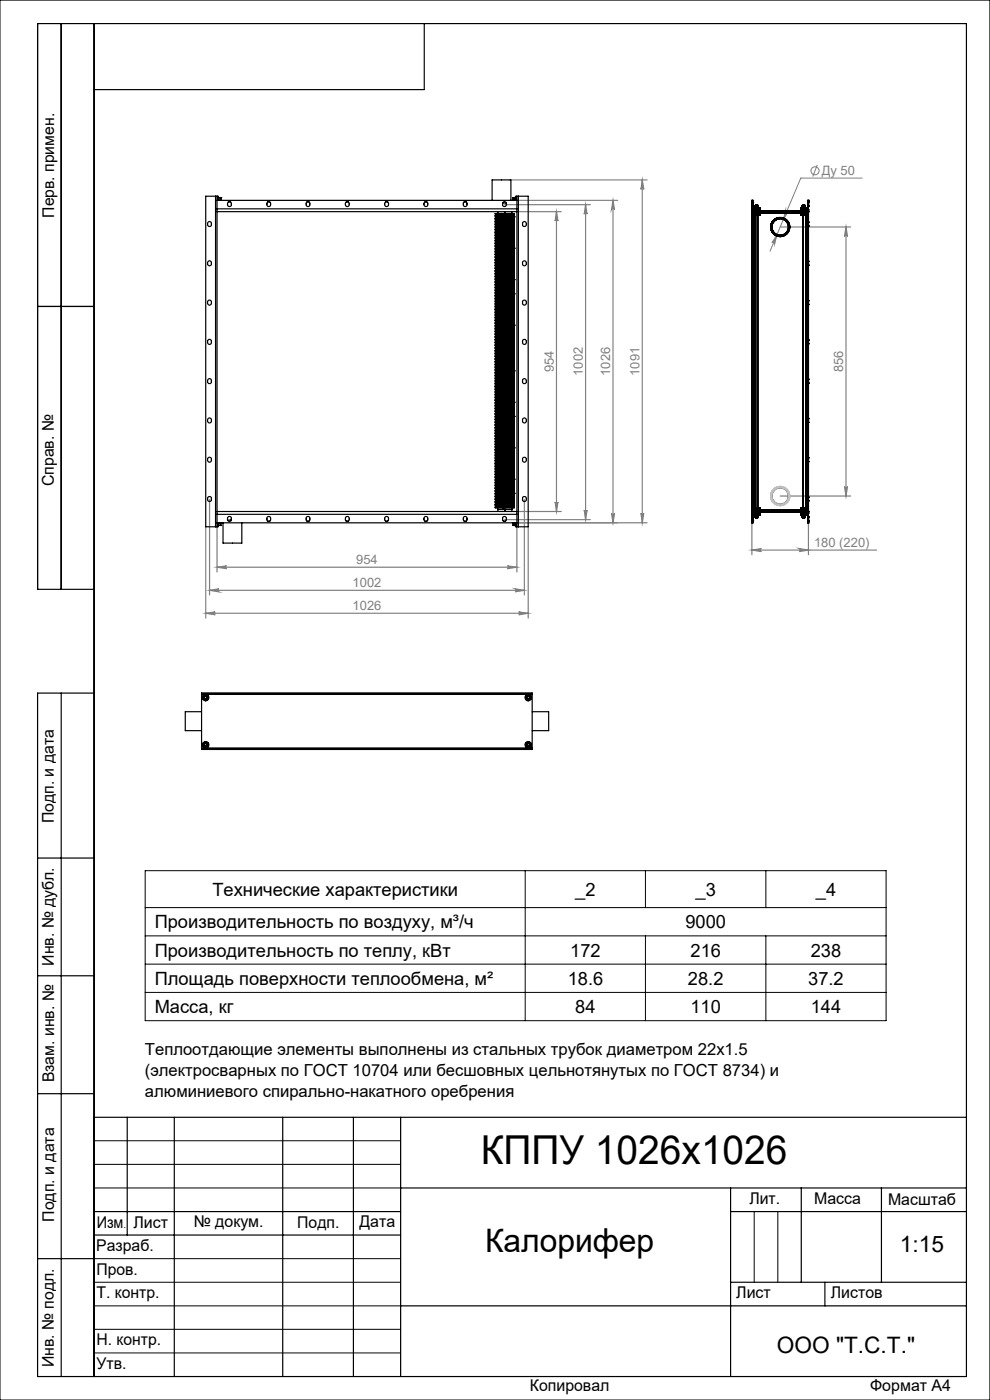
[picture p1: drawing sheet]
<svg xmlns="http://www.w3.org/2000/svg" width="210mm" height="297mm" viewBox="0 0 210 297" stroke-linecap="round" stroke-linejoin="round" font-family="sans-serif">
<defs><g id="words">
<text font-size="8.5" x="102" y="247">КППУ 1026х1026</text>
<text font-size="6.9" x="102.9" y="265.6">Калорифер</text>
<g font-size="4.8">
<text x="190.9" y="265.6">1:15</text>
<text x="164.8" y="287">ООО &quot;Т.С.Т.&quot;</text>
</g>
<g font-size="3.9">
<text x="45.1" y="190.1">Технические характеристики</text>
<text x="122" y="190">_2</text>
<text x="147.5" y="190">_3</text>
<text x="173.1" y="190">_4</text>
<text x="32.8" y="196.9">Производительность по воздуху, м³/ч</text>
<text x="145.4" y="196.9">9000</text>
<text x="32.8" y="202.9">Производительность по теплу, кВт</text>
<text x="121" y="202.9">172</text>
<text x="146.5" y="202.9">216</text>
<text x="172" y="202.9">238</text>
<text x="32.8" y="208.9">Площадь поверхности теплообмена, м²</text>
<text x="120.4" y="208.9">18.6</text>
<text x="145.9" y="208.9">28.2</text>
<text x="171.4" y="208.9">37.2</text>
<text x="32.8" y="214.9">Масса, кг</text>
<text x="122" y="214.9">84</text>
<text x="146.5" y="214.9">110</text>
<text x="172" y="214.9">144</text>
</g>
<g font-size="3.5">
<text x="30.7" y="223.8">Теплоотдающие элементы выполнены из стальных трубок диаметром 22х1.5</text>
<text x="30.7" y="228.3">(электросварных по ГОСТ 10704 или бесшовных цельнотянутых по ГОСТ 8734) и</text>
<text x="30.7" y="232.8">алюминиевого спирально-накатного оребрения</text>
</g>
<g font-size="3.4">
<text x="11.5" y="46.2" transform="rotate(-90 11.5 46.2)">Перв. примен.</text>
<text x="11.4" y="103.2" transform="rotate(-90 11.4 103.2)">Справ. №</text>
<text x="11.4" y="174.7" transform="rotate(-90 11.4 174.7)">Подп. и дата</text>
<text x="11.5" y="204.9" transform="rotate(-90 11.5 204.9)">Инв. № дубл.</text>
<text x="11.5" y="229.6" transform="rotate(-90 11.5 229.6)">Взам. инв. №</text>
<text x="159" y="255.5">Лит.</text>
<text x="172.7" y="255.5">Масса</text>
<text x="188.4" y="255.6">Масштаб</text>
<text x="11.5" y="259.2" transform="rotate(-90 11.5 259.2)">Подп. и дата</text>
<text x="20.5" y="260.4">Изм</text>
<text x="28.3" y="260.4">Лист</text>
<text x="41.1" y="260.4">№ докум.</text>
<text x="63.1" y="260.4">Подп.</text>
<text x="76.2" y="260.4">Дата</text>
<text x="20.4" y="265.4">Разраб.</text>
<text x="20.5" y="275.4">Т. контр.</text>
<text x="20.5" y="270.4">Пров.</text>
<text x="156.2" y="275.4">Лист</text>
<text x="176.2" y="275.4">Листов</text>
<text x="20.5" y="285.4">Н. контр.</text>
<text x="11.4" y="290" transform="rotate(-90 11.4 290)">Инв. № подл.</text>
<text x="20.5" y="290.4">Утв.</text>
<text x="112.4" y="295">Копировал</text>
<text x="184.6" y="295">Формат А4</text>
</g>
<g font-size="2.7" fill="#808080">
<text x="174.3" y="37.1">Ду 50</text>
<text x="117.4" y="79" transform="rotate(-90 117.4 79)">954</text>
<text x="123.6" y="79.7" transform="rotate(-90 123.6 79.7)">1002</text>
<text x="129.4" y="79.7" transform="rotate(-90 129.4 79.7)">1026</text>
<text x="135.7" y="79.7" transform="rotate(-90 135.7 79.7)">1091</text>
<text x="178.9" y="79" transform="rotate(-90 178.9 79)">856</text>
<text x="75.6" y="119.7">954</text>
<text x="172.7" y="116.1">180 (220)</text>
<text x="74.8" y="124.6">1002</text>
<text x="74.8" y="129.5">1026</text>
</g>
<text font-size="2.1" x="26.2" y="260.4">.</text>
</g></defs>
<g fill="none" stroke="#808080" stroke-width=".21">
<path d="M173.4 35l-1 2.5M182.9 37.8h-13l-6.6 15.5M164.8 49.8l-.5 1.9a.3 .3 0 0 0-.2-.4 .3 .3 0 0 0-.3 .2zM166.7 44.6a.31 .31 0 0 0 .1 .4 .31 .31 0 0 0 .4-.2l-1 1.8z"/>
<circle cx="172.9" cy="36.2" r=".85"/>
</g>
<g fill="none" stroke="#808080" stroke-width=".25">
<path d="M108.1 38.2h29.2M136.2 38.2l.4 2a.3 .3 0 0 0-.3-.3 .3 .3 0 0 0-.3 .3zM136.2 38.2v72.7M107 43.4h18.2M109.6 44.9h9.5M109.6 42.5h21.4M118 44.9v63.6M118 44.9l.4 2a.3 .3 0 0 0-.3-.3 .3 .3 0 0 0-.3 .3zM124.2 43.4v66.8M124.2 43.4l.3 2a.3 .3 0 0 0-.3-.3 .3 .3 0 0 0-.3 .3zM130 42.5v68.4M130 42.5l.4 2a.32 .32 0 0 0-.4-.3 .32 .32 0 0 0-.3 .3z"/>
<path d="M165.5 48.2h14.9M179.5 48.2v57M179.5 48.2l.3 2a.32 .32 0 0 0-.3-.3 .32 .32 0 0 0-.4 .3zM43.6 111.8v19.3M44.4 106v20.2M46 111.8v9.6M107 110.2h18.2M109.6 108.5h9.5M109.6 110.9h27.7M109.6 111.8v9.6M111.2 106v20.2M112 111.8v19.3"/>
<path d="M117.8 106.5a.3 .3 0 0 0 .3 .3 .3 .3 0 0 0 .3-.3l-.4 2zM123.9 108.2a.3 .3 0 0 0 .3 .3 .3 .3 0 0 0 .3-.3l-.3 2zM129.7 108.9a.32 .32 0 0 0 .3 .3 .32 .32 0 0 0 .4-.3l-.4 2zM136 108.9a.3 .3 0 0 0 .3 .3 .3 .3 0 0 0 .3-.3l-.4 2zM159.5 116.7l2-.3a.32 .32 0 0 0-.3 .3 .32 .32 0 0 0 .3 .3zM159.5 110.9v6.8M159.5 116.7h26.4M165.5 105.2h14.9M169.5 116.4l2 .3-2 .3a.32 .32 0 0 0 .3-.3 .32 .32 0 0 0-.3-.3zM171.5 110.9v6.8M179.1 103.2a.32 .32 0 0 0 .4 .3 .32 .32 0 0 0 .3-.3l-.3 2zM43.6 130.1l2-.3a.3 .3 0 0 0-.2 .3 .3 .3 0 0 0 .2 .3z"/>
<path d="M43.6 130.1h68.4M44.4 125.2h66.8M44.5 125.2l1.9-.3a.32 .32 0 0 0-.3 .3 .32 .32 0 0 0 .3 .4zM46 120.3l2-.3a.3 .3 0 0 0-.2 .3 .3 .3 0 0 0 .2 .3zM46 120.3h63.6M107.6 120l2 .3-2 .3a.3 .3 0 0 0 .3-.3 .3 .3 0 0 0-.3-.3zM109.3 124.9l1.9 .3-1.9 .4a.32 .32 0 0 0 .2-.4 .32 .32 0 0 0-.2-.3zM110 129.8l2 .3-2 .3a.3 .3 0 0 0 .3-.3 .3 .3 0 0 0-.3-.3z"/>
</g>
<g fill="none" stroke="#000" stroke-width=".21">
<path d="M0 0h210v297h-210zM30.8 184.7h157.2v31.8h-157.2zM30.8 198.5h157.2M30.8 192.5h157.2M111.4 184.7v31.8M136.9 184.7v7.8M136.9 198.5v18M162.5 184.7v7.8M162.5 198.5v18M30.8 204.5h157.2M30.8 210.5h157.2M20 242h65"/>
<path d="M20 247h65M20 252h65M160 257v15M165 257v15M20 267h65M20 272h65M20 277h65M20 282h65M20 287h65"/>
</g>
<g fill="none" stroke="#000" stroke-width=".25">
<path d="M13 5v120M20 5v287M90 5v14h-70M8 65h12M20 125h-12v-120h197v287h-197v-145h12M13 147v145M8 182h12M8 207h12M8 232h12M20 237h185M27 237v25M37 237v55"/>
<path d="M60 237v55M75 237v55M85 237v55M20 257h65M85 252h120M155 252v40M155 257h50M170 252v20M187 252v20M8 267h12M20 262h65M85 277h120"/>
<path d="M155 272h50M175 272v5"/>
</g>
<g fill="#808080">
<path d="M164.8 49.8l-1 1.7a.3 .3 0 0 1 .3-.2 .3 .3 0 0 1 .2 .4zM166.7 44.6l-.5 2 1-1.8a.31 .31 0 0 1-.4 .2 .31 .31 0 0 1-.1-.4z"/>
<path d="M159.5 116.7l2-.3a.32 .32 0 0 0-.3 .3 .32 .32 0 0 0 .3 .3zM169.5 116.4l2 .3-2 .3a.32 .32 0 0 0 .3-.3 .32 .32 0 0 0-.3-.3z"/>
<path d="M43.6 130.1l2-.3a.3 .3 0 0 0-.2 .3 .3 .3 0 0 0 .2 .3zM110 129.8l2 .3-2 .3a.3 .3 0 0 0 .3-.3 .3 .3 0 0 0-.3-.3z"/>
<path d="M46 120.3l2-.3a.3 .3 0 0 0-.2 .3 .3 .3 0 0 0 .2 .3zM107.6 120l2 .3-2 .3a.3 .3 0 0 0 .3-.3 .3 .3 0 0 0-.3-.3z"/>
<path d="M44.5 125.2l1.9-.3a.32 .32 0 0 0-.3 .3 .32 .32 0 0 0 .3 .4zM109.3 124.9l1.9 .3-1.9 .4a.32 .32 0 0 0 .2-.4 .32 .32 0 0 0-.2-.3z"/>
<path d="M179.5 48.2l.3 2a.32 .32 0 0 0-.3-.3 .32 .32 0 0 0-.4 .3zM179.1 103.2a.32 .32 0 0 0 .4 .3 .32 .32 0 0 0 .3-.3l-.3 2z"/>
<path d="M117.8 106.5a.3 .3 0 0 0 .3 .3 .3 .3 0 0 0 .3-.3l-.4 2zM118 44.9l.4 2a.3 .3 0 0 0-.3-.3 .3 .3 0 0 0-.3 .3zM136 108.9a.3 .3 0 0 0 .3 .3 .3 .3 0 0 0 .3-.3l-.4 2zM136.2 38.2l.4 2a.3 .3 0 0 0-.3-.3 .3 .3 0 0 0-.3 .3z"/>
<path d="M130 42.5l.4 2a.32 .32 0 0 0-.4-.3 .32 .32 0 0 0-.3 .3zM129.7 108.9a.32 .32 0 0 0 .3 .3 .32 .32 0 0 0 .4-.3l-.4 2zM124.2 43.4l.3 2a.3 .3 0 0 0-.3-.3 .3 .3 0 0 0-.3 .3zM123.9 108.2a.3 .3 0 0 0 .3 .3 .3 .3 0 0 0 .3-.3l-.3 2z"/>
</g>
<g fill="none" stroke="#000" stroke-width=".25">
<path d="M44.1 47.2a.46 .46 0 0 1 .8 .3 .46 .46 0 0 1-.7 .4l-.2-.2zM44.2 55.5a.46 .46 0 0 1 .7 .4 .46 .46 0 0 1-.8 .3l-.1-.5zM45.7 41.6h.3M45.7 41.6h-2.1v70.2h2.1M45.7 41.6v70.2M46 44.3v64.8M46 41.6h.2v.9M46 41.6v2.7M46 42.5h63.6M46 44.3h63.6M46 44.9h63.6M46.2 41.8l.2 .7"/>
<path d="M46.4 42.4h.4M46.4 42h.4M46.4 41.9h.4M46.8 41.9h.1M46.8 41.9v.1M46.8 42v.4M46.8 41.9v.5M48.3 43a.46 .46 0 0 1 .8 .3 .46 .46 0 0 1-.7 .4l-.1-.3zM48.4 42.8h.5M56.7 43a.46 .46 0 0 1 .7 .3 .46 .46 0 0 1-.7 .4zM56.8 42.8h.4M65.1 42.9a.39 .39 0 0 1 .4-.1 .39 .39 0 0 1 .2 .4 .45 .45 0 0 1-.1 .5 .45 .45 0 0 1-.5 .1l-.2-.3z"/>
<path d="M65.1 42.8h.4M73.4 42.9a.46 .46 0 0 1 .6 .1 .46 .46 0 0 1-.1 .6 .46 .46 0 0 1-.6-.1zM73.4 42.8h.5M81.7 43a.46 .46 0 0 1 .7 .3 .46 .46 0 0 1-.7 .4l-.1-.3zM81.8 42.8h.4M90.1 42.8a.47 .47 0 0 1 .7 .5 .47 .47 0 0 1-.8 .3l-.1-.4zM90.1 42.8h.5M98.3 43a.46 .46 0 0 1 .8 .3 .46 .46 0 0 1-.7 .4zM98.5 42.8h.4M104.4 42.5v-4.3h4v4.3M105.1 46h.1M105.1 52.7h.1"/>
<path d="M105.1 59.3h.1M105.1 57h1.5M105.1 57.4h1.5M105.1 56.7h1.5M105.1 57.7h1.5M105.1 56h1.5M105.1 56.3h1.5M105.1 50.7h1.5M105.1 57.3h1.5M105.1 55.7h1.5M105.1 57.6h1.5M105.1 58.3h1.5"/>
<path d="M105.1 58.7h1.5M105.1 59.7h1.5M105.1 60h1.5M105.1 58h1.5M105.1 59h1.5M105.1 55.3h1.5M105.1 45.4h1.5M105.1 45.7h1.5M105.1 46h1.5M105.1 46.4h1.5M105.1 46.3h1.5M105.1 48.6h1.5"/>
<path d="M105.1 48.7h1.5M105.1 49h1.5M105.1 49.4h1.5M105.1 49.3h1.5M105.1 50.3h1.5M105.1 51h1.5M105.1 51.4h1.5M105.1 51.3h1.5M105.1 51.7h1.5M105.1 51.6h1.5M105.1 52h1.5M105.1 52.3h1.5"/>
<path d="M105.1 52.7h1.5M105.1 53h1.5M105.1 53.3h1.5M105.1 53.7h1.5M105.1 54h1.5M105.1 54.4h1.5M105.1 54.3h1.5M105.1 54.7h1.5M105.1 54.6h1.5M105.1 55h1.5M105.1 47.7h1.5M105.1 48h1.5"/>
<path d="M105.1 48.4h1.5M105.1 48.3h1.5M105.1 49.7h1.5M105.1 49.6h1.5M105.1 47.3h1.5M105.1 50h1.5M105.1 46.7h1.5M105.1 46.6h1.5M105.1 47h1.5M105.1 59.3h1.5M105.1 58.3h.5M105.1 54.6h.5"/>
<path d="M105.1 47h.5M105.1 47.3h.5M105.1 47.7h.5M105.1 48h.5M105.1 48.4h.5M105.1 48.6h.5M105.1 49h.5M105.1 57h.5M105.1 55.7h.5M105.1 53.7h.5M105.1 54h.5M105.1 46.6h.5"/>
<path d="M105.1 55.3h.5M105.1 56.3h.5M105.1 56.7h.5M105.1 50.3h.5M105.1 53.3h.5M105.1 57.4h.5M105.1 57.6h.5M105.1 58h.5M105.1 58.7h.5M105.1 60h.5M105.1 54.4h.5M105.1 55h.5"/>
<path d="M105.1 45.4h.5M105.1 51.4h.5M105.1 51.6h.5M105.1 52h.5M105.1 50h.5M105.1 50.7h.5M105.1 51h.5M105.1 49.6h.5M105.1 45.3v.1M105.1 45.6v.1M105.1 46.3v.1M105.1 46.6v.1"/>
<path d="M105.1 47h.1M105.1 47.3h.1M105.1 47.7h.1M105.1 48h.1M105.1 48.3v.1M105.1 48.6v.1M105.1 49h.1M105.1 49.3v.1M105.1 49.6v.1M105.1 50h.1M105.1 50.3h.1M105.1 50.7h.1"/>
<path d="M105.1 51h.1M105.1 51.3v.1M105.1 51.6v.1M105.1 52h.1M105.1 52.3h.1M105.1 53h.1M105.1 53.3h.1M105.1 53.7h.1M105.1 54h.1M105.1 54.3v.1M105.1 54.6v.1M105.1 55h.1"/>
<path d="M105.1 55.3h.1M105.1 55.7h.1M105.1 56h.1M105.1 56.3h.1M105.1 56.7h.1M105.1 57h.1M105.1 57.3v.1M105.1 57.6v.1M105.1 58h.1M105.1 58.3h.1M105.1 58.7h.1M105.1 59h.1"/>
<path d="M105.1 59.7h.1M105.1 60h.1M105.1 57.7h.5M105.1 56l.5 .1M105.1 56.3l.5 .1M105.1 58.3l.5 .1M105.1 59.7h.5M105.1 59l.5 .1M105.1 55.3l.5 .1M105.1 45.7h.5M105.1 46.4h.5M105.1 49.4h.5"/>
<path d="M105.1 51.7h.5M105.1 52.3l.5 .1M105.1 52.7h.5M105.1 53l.5 .1M105.1 53.3l.5 .1M105.1 54.7h.5M105.1 49.7h.5M105.1 48.7h.5M105.1 50.3l.5 .1M105.1 46h.5M105.1 46.7h.5M105.1 47.3l.5 .1"/>
<path d="M105.1 59.3l.5 .1M105.6 57.4h1.4M105.6 57h1.4M105.6 56.6h1.4M105.6 56.7h1.4M105.6 57.7h1.4M105.6 56.1h1.4M105.6 57.3h1.4M105.6 55.6h1.4M105.6 56.3h1.4M105.6 57.6h1.4M105.6 56.4h1.4"/>
<path d="M105.6 58.4h1.4M105.6 58.7h1.4M105.6 55.7h1.4M105.6 59.7h1.4M105.6 59.6h1.4M105.6 55.9h1.4M105.6 60h1.4M105.6 58h1.4M105.6 58.3h1.4M105.6 58.9h1.4M105.6 58.6h1.4M105.6 59.1h1.4"/>
<path d="M105.6 55.4h1.4M105.6 55.3h1.4M105.6 45.4h1.4M105.6 45.7h1.4M105.6 46.4h1.4M105.6 46.3h1.4M105.6 48.6h1.4M105.6 49h1.4M105.6 49.4h1.4M105.6 49.3h1.4M105.6 50.7h1.4M105.6 50.6h1.4"/>
<path d="M105.6 51h1.4M105.6 51.4h1.4M105.6 51.3h1.4M105.6 51.7h1.4M105.6 51.6h1.4M105.6 52h1.4M105.6 52.4h1.4M105.6 52.3h1.4M105.6 52.7h1.4M105.6 52.6h1.4M105.6 53.1h1.4M105.6 52.9h1.4"/>
<path d="M105.6 53.4h1.4M105.6 53.3h1.4M105.6 53.7h1.4M105.6 53.6h1.4M105.6 54h1.4M105.6 54.4h1.4M105.6 54.3h1.4M105.6 54.7h1.4M105.6 54.6h1.4M105.6 55h1.4M105.6 47.6h1.4M105.6 48h1.4"/>
<path d="M105.6 48.4h1.4M105.6 48.3h1.4M105.6 49.7h1.4M105.6 49.6h1.4M105.6 47.7h1.4M105.6 48.7h1.4M105.6 49.9h1.4M105.6 47h1.4M105.6 47.3h1.4M105.6 45.6h1.4M105.6 50h1.4M105.6 50.4h1.4"/>
<path d="M105.6 50.3h1.4M105.6 46.6h1.4M105.6 46h1.4M105.6 46.7h1.4M105.6 47.4h1.4M105.6 59.3h1.4M105.6 59.4h1.4M105.6 56.6l-.5 .1M105.6 57.3h-.5M105.6 55.6l-.5 .1M105.6 59.6l-.5 .1M105.6 55.9l-.5 .1"/>
<path d="M105.6 58h-.5M105.6 58.9l-.5 .1M105.6 58.6l-.5 .1M105.6 46.3h-.5M105.6 49h-.5M105.6 49.3h-.5M105.6 50.6l-.5 .1M105.6 51.3h-.5M105.6 52h-.5M105.6 52.3h-.5M105.6 52.6l-.5 .1M105.6 52.9l-.5 .1"/>
<path d="M105.6 53.6l-.5 .1M105.6 54.3h-.5M105.6 55h-.5M105.6 47.6l-.5 .1M105.6 48.3h-.5M105.6 49.9l-.5 .1M105.6 47h-.5M105.6 45.6h-.5M105.6 46h-.5M105.6 59.3h-.5M105.6 45.4v.2M105.6 45.7v.3"/>
<path d="M105.6 46v.3M105.6 46.4v.2M105.6 46.7v.3M105.6 47v.3M105.6 47.4v.2M105.6 47.7v.3M105.6 48v.3M105.6 48.4v.2M105.6 48.7v.3M105.6 49v.3M105.6 49.4v.2M105.6 49.7v.2"/>
<path d="M105.6 50v.3M105.6 50.4v.2M105.6 50.7v.3M105.6 51v.3M105.6 51.4v.2M105.6 51.7v.3M105.6 52v.3M105.6 52.4v.2M105.6 52.7v.2M105.6 53.1v.2M105.6 53.4v.2M105.6 53.7v.3"/>
<path d="M105.6 54v.3M105.6 54.4v.2M105.6 54.7v.3M105.6 55v.3M105.6 55.4v.2M105.6 55.7v.2M105.6 56.1v.2M105.6 56.4v.2M105.6 56.7v.3M105.6 57v.3M105.6 57.4v.2M105.6 57.7v.3"/>
<path d="M105.6 58v.3M105.6 58.4v.2M105.6 58.7v.2M105.6 59.1v.2M105.6 59.4v.2M105.6 59.7v.3M105.6 44.9v.4M106.6 46h.1M106.6 52.7h.1M106.6 59.3h.1M106.6 55.3h2.5M106.6 56.7h2.5"/>
<path d="M106.6 58.3h2.5M106.6 54.6h2.5M106.6 59h2.5M106.6 59.3h2.5M106.6 59.7h2.5M106.6 57h2.5M106.6 46h2.5M106.6 47h2.5M106.6 47.3h2.5M106.6 47.7h2.5M106.6 48h2.5M106.6 48.4h2.5"/>
<path d="M106.6 48.3h2.5M106.6 48.7h2.5M106.6 48.6h2.5M106.6 49h2.5M106.6 53.3h2.5M106.6 45.7h2.5M106.6 53.7h2.5M106.6 46.4h2.5M106.6 46.3h2.5M106.6 55.7h2.5M106.6 56h2.5M106.6 56.3h2.5"/>
<path d="M106.6 49.4h2.5M106.6 54h2.5M106.6 46.7h2.5M106.6 46.6h2.5M106.6 54.7h2.5M106.6 49.3h2.5M106.6 50h2.5M106.6 50.3h2.5M106.6 57.4h2.5M106.6 57.3h2.5M106.6 57.7h2.5M106.6 57.6h2.5"/>
<path d="M106.6 58h2.5M106.6 58.7h2.5M106.6 60h2.5M106.6 53h2.5M106.6 54.4h2.5M106.6 54.3h2.5M106.6 55h2.5M106.6 51.7h2.5M106.6 45.4h2.5M106.6 49.7h2.5M106.6 51.4h2.5M106.6 51.3h2.5"/>
<path d="M106.6 52.7h2.5M106.6 50.7h2.5M106.6 51.6h2.5M106.6 52h2.5M106.6 52.3h2.5M106.6 51h2.5M106.6 49.6h2.5M106.6 45.3v.1M106.6 45.6v.1M106.6 46.3v.1M106.6 46.6v.1M106.6 47h.1"/>
<path d="M106.6 47.3h.1M106.6 47.7h.1M106.6 48h.1M106.6 48.3v.1M106.6 48.6v.1M106.6 49h.1M106.6 49.3v.1M106.6 49.6v.1M106.6 50h.1M106.6 50.3h.1M106.6 50.7h.1M106.6 51h.1"/>
<path d="M106.6 51.3v.1M106.6 51.6v.1M106.6 52h.1M106.6 52.3h.1M106.6 53h.1M106.6 53.3h.1M106.6 53.7h.1M106.6 54h.1M106.6 54.3v.1M106.6 54.6v.1M106.6 55h.1M106.6 55.3h.1"/>
<path d="M106.6 55.7h.1M106.6 56h.1M106.6 56.3h.1M106.6 56.7h.1M106.6 57h.1M106.6 57.3v.1M106.6 57.6v.1M106.6 58h.1M106.6 58.3h.1M106.6 58.7h.1M106.6 59h.1M106.6 59.7h.1"/>
<path d="M106.6 60h.1M106.6 58.3l.4 .1M106.6 58.3h.4M106.6 54.6h.4M106.6 59.3l.4 .1M106.6 46h.4M106.6 47h.4M106.6 47.3l.4 .1M106.6 47.3h.4M106.6 47.7h.4M106.6 48h.4M106.6 48.4h.4"/>
<path d="M106.6 48.7h.4M106.6 48.6h.4M106.6 49h.4M106.6 57h.4M106.6 46.4h.4M106.6 55.7h.4M106.6 56.3l.4 .1M106.6 49.4h.4M106.6 53.7h.4M106.6 54h.4M106.6 46.7h.4M106.6 46.6h.4"/>
<path d="M106.6 55.3h.4M106.6 56l.4 .1M106.6 56.3h.4M106.6 56.7h.4M106.6 50.3l.4 .1M106.6 50.3h.4M106.6 53.3l.4 .1M106.6 53.3h.4M106.6 57.4h.4M106.6 57.7h.4M106.6 57.6h.4M106.6 58h.4"/>
<path d="M106.6 58.7h.4M106.6 59l.4 .1M106.6 60h.4M106.6 53l.4 .1M106.6 45.7h.4M106.6 54.4h.4M106.6 54.7h.4M106.6 55h.4M106.6 55.3l.4 .1M106.6 51.7h.4M106.6 45.4h.4M106.6 49.7h.4"/>
<path d="M106.6 52.7h.4M106.6 51.4h.4M106.6 51.6h.4M106.6 52h.4M106.6 52.3l.4 .1M106.6 51h.4M106.6 50h.4M106.6 50.7h.4M106.6 59.7h.4M106.6 49.6h.4M106.7 42.9a.46 .46 0 0 1 .7 .1 .46 .46 0 0 1-.1 .6 .46 .46 0 0 1-.7-.1zM107 58.4h1.7"/>
<path d="M107 58.3h1.7M107 54.6h1.7M107 59.4h1.7M107 59.3h1.7M107 59.6h1.7M107 46h1.7M107 47h1.7M107 47.4h1.7M107 47.3h1.7M107 47.7h1.7M107 47.6h1.7M107 48h1.7"/>
<path d="M107 48.4h1.7M107 48.3h1.7M107 48.7h1.7M107 48.6h1.7M107 49h1.7M107 58.9h1.7M107 57h1.7M107 53.6h1.7M107 46.4h1.7M107 46.3h1.7M107 55.7h1.7M107 55.6h1.7"/>
<path d="M107 56.4h1.7M107 49.4h1.7M107 45.6h1.7M107 53.7h1.7M107 54h1.7M107 46.7h1.7M107 46.6h1.7M107 55.3h1.7M107 56.1h1.7M107 55.9h1.7M107 56.3h1.7M107 56.7h1.7"/>
<path d="M107 56.6h1.7M107 49.3h1.7M107 49.9h1.7M107 50.4h1.7M107 50.3h1.7M107 53.4h1.7M107 53.3h1.7M107 57.4h1.7M107 57.3h1.7M107 57.7h1.7M107 57.6h1.7M107 58h1.7"/>
<path d="M107 58.7h1.7M107 58.6h1.7M107 59.1h1.7M107 60h1.7M107 53.1h1.7M107 45.7h1.7M107 54.4h1.7M107 54.3h1.7M107 54.7h1.7M107 55h1.7M107 55.4h1.7M107 51.7h1.7"/>
<path d="M107 45.4h1.7M107 45.3h2.1M107 49.7h1.7M107 52.7h1.7M107 52.6h1.7M107 52.9h1.7M107 51.4h1.7M107 51.3h1.7M107 51.6h1.7M107 52h1.7M107 52.4h1.7M107 52.3h1.7"/>
<path d="M107 51h1.7M107 50h1.7M107 50.7h1.7M107 59.7h1.7M107 50.6h1.7M107 49.6h1.7M107 45.3h-1.9M107 59.3h-.4M107 59.6l-.4 .1M107 46h-.4M107 47h-.4M107 47.6l-.4 .1"/>
<path d="M107 48.3h-.4M107 49h-.4M107 58.9l-.4 .1M107 53.6l-.4 .1M107 46.3h-.4M107 55.6l-.4 .1M107 45.6h-.4M107 55.9l-.4 .1M107 56.6l-.4 .1M107 49.3h-.4M107 49.9l-.4 .1M107 57.3h-.4"/>
<path d="M107 58h-.4M107 58.6l-.4 .1M107 54.3h-.4M107 55h-.4M107 45.3h-.4M107 52.6l-.4 .1M107 52.9l-.4 .1M107 51.3h-.4M107 52.3h-.4M107 50.6l-.4 .1M107 52h-.4M107 45.4v.2"/>
<path d="M107 45.7v.3M107 46v.3M107 46.4v.2M107 46.7v.3M107 47v.3M107 47.4v.2M107 47.7v.3M107 48v.3M107 48.4v.2M107 48.7v.3M107 49v.3M107 49.4v.2"/>
<path d="M107 49.7v.2M107 50v.3M107 50.4v.2M107 50.7v.3M107 51v.3M107 51.4v.2M107 51.7v.3M107 52v.3M107 52.4v.2M107 52.7v.2M107 53.1v.2M107 53.4v.2"/>
<path d="M107 53.7v.3M107 54v.3M107 54.4v.2M107 54.7v.3M107 55v.3M107 55.4v.2M107 55.7v.2M107 56.1v.2M107 56.4v.2M107 56.7v.3M107 57v.3M107 57.4v.2"/>
<path d="M107 57.7v.3M107 58v.3M107 58.4v.2M107 58.7v.2M107 59.1v.2M107 59.4v.2M107 59.7v.3M107.1 44.9v.4M107.4 43l-.8 .1M108.6 44.9v.4M108.7 58.3h.4M108.7 54.6h.4"/>
<path d="M108.7 59.3h.4M108.7 59.6l.4 .1M108.7 46h.4M108.7 47h.4M108.7 47.3h.4M108.7 47.7h.4M108.7 47.6l.4 .1M108.7 48h.4M108.7 48.4h.4M108.7 48.3h.4M108.7 48.6h.4M108.7 49h.4"/>
<path d="M108.7 58.9l.4 .1M108.7 57h.4M108.7 53.6l.4 .1M108.7 46.3h.4M108.7 55.7h.4M108.7 55.6l.4 .1M108.7 45.6h.4M108.7 53.7h.4M108.7 54h.4M108.7 46.6h.4M108.7 55.3h.4M108.7 55.9l.4 .1"/>
<path d="M108.7 56.3h.4M108.7 56.7h.4M108.7 56.6l.4 .1M108.7 49.3h.4M108.7 49.9l.4 .1M108.7 50.3h.4M108.7 53.3h.4M108.7 57.4h.4M108.7 57.3h.4M108.7 57.6h.4M108.7 58h.4M108.7 58.7h.4"/>
<path d="M108.7 58.6l.4 .1M108.7 60h.4M108.7 54.4h.4M108.7 54.3h.4M108.7 55h.4M108.7 45.4h.4M108.7 52.6l.4 .1M108.7 52.9l.4 .1M108.7 51.4h.4M108.7 51.3h.4M108.7 51.6h.4M108.7 52h.4"/>
<path d="M108.7 52.3h.4M108.7 50h.4M108.7 50.7h.4M108.7 51h.4M108.7 50.6l.4 .1M108.7 49.6h.4M108.7 45.4v.2M108.7 45.7v.3M108.7 46v.3M108.7 46.4v.2M108.7 46.7v.3M108.7 47v.3"/>
<path d="M108.7 47.4v.2M108.7 47.7v.3M108.7 48v.3M108.7 48.4v.2M108.7 48.7v.3M108.7 49v.3M108.7 49.4v.2M108.7 49.7v.2M108.7 50v.3M108.7 50.4v.2M108.7 50.7v.3M108.7 51v.3"/>
<path d="M108.7 51.4v.2M108.7 51.7v.3M108.7 52v.3M108.7 52.4v.2M108.7 52.7v.2M108.7 53.1v.2M108.7 53.4v.2M108.7 53.7v.3M108.7 54v.3M108.7 54.4v.2M108.7 54.7v.3M108.7 55v.3"/>
<path d="M108.7 55.4v.2M108.7 55.7v.2M108.7 56.1v.2M108.7 56.4v.2M108.7 56.7v.3M108.7 57v.3M108.7 57.4v.2M108.7 57.7v.3M108.7 58v.3M108.7 58.4v.2M108.7 58.7v.2M108.7 59.1v.2"/>
<path d="M108.7 59.4v.2M108.7 59.7v.3M108.9 41.9h.1M108.9 41.9v.5M108.9 41.9v.1M108.9 42v.4M108.9 42.4h.4M108.9 42h.4M108.9 41.9h.4M109.1 46h.1M109.1 52.7h.1M109.1 59.3h.1"/>
<path d="M109.1 45.3v.1M109.1 45.6v.1M109.1 46.3v.1M109.1 46.6v.1M109.1 47h.1M109.1 47.3h.1M109.1 47.7h.1M109.1 48h.1M109.1 48.3v.1M109.1 48.6v.1M109.1 49h.1M109.1 49.3v.1"/>
<path d="M109.1 49.6v.1M109.1 50h.1M109.1 50.3h.1M109.1 50.7h.1M109.1 51h.1M109.1 51.3v.1M109.1 51.6v.1M109.1 52h.1M109.1 52.3h.1M109.1 53h.1M109.1 53.3h.1M109.1 53.7h.1"/>
<path d="M109.1 54h.1M109.1 54.3v.1M109.1 54.6v.1M109.1 55h.1M109.1 55.3h.1M109.1 55.7h.1M109.1 56h.1M109.1 56.3h.1M109.1 56.7h.1M109.1 57h.1M109.1 57.3v.1M109.1 57.6v.1"/>
<path d="M109.1 58h.1M109.1 58.3h.1M109.1 58.7h.1M109.1 59h.1M109.1 59.7h.1M109.1 60h.1M109.1 58.3l-.4 .1M109.1 59.3l-.4 .1M109.1 46h-.4M109.1 47.3l-.4 .1M109.1 48h-.4M109.1 48.7h-.4"/>
<path d="M109.1 57h-.4M109.1 46.4h-.4M109.1 56.3l-.4 .1M109.1 49.4h-.4M109.1 54h-.4M109.1 46.7h-.4M109.1 56l-.4 .1M109.1 50.3l-.4 .1M109.1 53.3l-.4 .1M109.1 57.7h-.4M109.1 59l-.4 .1M109.1 53l-.4 .1"/>
<path d="M109.1 45.7h-.4M109.1 54.7h-.4M109.1 55.3l-.4 .1M109.1 51.7h-.4M109.1 49.7h-.4M109.1 52.7h-.4M109.1 52.3l-.4 .1M109.1 51h-.4M109.1 59.7h-.4M109.4 41.8h-.1v.7M109.6 41.6h.4M109.6 44.3v64.8"/>
<path d="M109.6 41.6h-.2v.9M109.6 41.6v2.7M110 41.6v70.2M110 41.6h2v70.2h-2M110.9 55.5a.47 .47 0 0 1 .7 .1 .47 .47 0 0 1-.1 .6 .47 .47 0 0 1-.6 0zM110.9 47.1a.46 .46 0 0 1 .7 .1 .46 .46 0 0 1-.1 .7 .46 .46 0 0 1-.7-.1zM159.5 43.7h.1M159.5 42.9h.1M159.5 42.5h.1M159.5 44.6h.1M159.5 56.3h.1M159.5 47.9h.1"/>
<path d="M159.5 47.1h.1M159.5 55.5h.1M159.5 44.9h.1M159.5 42.9v.8M159.5 44.6l.3 .3M159.5 55.5v.8M159.5 47.1v.8M159.5 44.9h.6M159.5 44.9h12M159.5 42.5v2.1M159.5 44.9v63.6M159.5 56.3h.3"/>
<path d="M159.5 55.5h.3M159.5 47.9h.3M159.5 47.1h.3M159.6 42.9h.1M159.6 43.7h.1M159.6 42.5h.1M159.6 44.6h.1M159.6 42.9v.8M159.6 44.6l.2 .2M159.6 42.5v2.1M159.8 56.3h.1M159.8 47.9h.1"/>
<path d="M159.8 55.5h.1M159.8 44.9h.1M159.8 47.1h.1M159.8 55.5v.8M159.8 47.1v.8M159.8 44.9h.3M159.8 44.9v63.6M159.8 45.1h.1M159.8 44.8h.1M159.8 45.1h11.4M159.8 44.8h11.4M159.8 45.2h1.3z"/>
<path d="M159.8 45.1h1.3zM159.8 44.8h1.3zM159.8 44.6h1.3zM159.8 44.1h.3M159.8 44.6h.3M159.8 44.6h.1M159.8 44.1h.1M159.8 44.1v1.1M159.9 45.6h.2M159.9 45.6h.1M159.9 45.2h.1M159.9 45.2v.4"/>
<path d="M159.9 45.6v.1M159.9 45.2h.2M159.9 45.7h1.1zM159.9 44.6h1.1zM159.9 44.1h1.1zM159.9 44.1h-.1M160.1 45.1h.1M160.1 44.9h.1M160.1 44.8h.1M160.1 44.9h.8M160.1 45.1h.8M160.1 44.8h.8"/>
<path d="M160.1 44.8v63.8M160.1 45.2h.1M160.1 45.6h.1M160.1 45.2h.8zM160.1 45.1h.8zM160.1 44.8h.8zM160.1 44.6h.8zM160.1 44.1h.1M160.1 44.6h.1M160.2 45.2h.6zM160.2 43.6h.6zM160.2 44.6h.6z"/>
<path d="M160.2 44.1h.6zM160.2 43.6l-.1 2M160.2 44.1h.6M160.2 44.6h.6M160.2 44.1v.5M160.2 44.9v.2M160.2 45.6h.6M160.2 43.6h.1M160.2 45.2v.4M160.2 45.2h.6M160.6 45.5v62.4M160.8 45.2h.1"/>
<path d="M160.8 45.6h.1M160.8 44.6h.1M160.8 44.1h.1M160.8 43.6l.1 2M160.8 44.1v.5M160.8 45.2v63M160.8 44.6h.3M160.8 44.1h.3M160.9 45.6h.2M160.9 45.2h.2M160.9 44.9h.1M160.9 45.1h.1"/>
<path d="M160.9 44.8h.1M160.9 44.8v.3M160.9 45.1l-.3 .4M160.9 45.1h9.1M160.9 45.1h.2M161 44.1h.1M161.1 45.1l-.5 .4M161.1 45.1h8.8M161.1 45.2h.1M161.1 45.6h.1M161.1 44.6h.1M161.1 44.1h.1"/>
<path d="M161.1 44.1v.5M161.1 45.2v.4M161.1 45.6l-.1 .1M161.1 44.6h-.1M161.1 44.6v.2M161.1 45.1v.1M169.8 44.8h1.4zM169.8 44.6h1.4zM169.8 45.2h1.4zM169.8 45.1h1.4zM169.8 44.6v.2M169.8 45.1v.1"/>
<path d="M169.9 45.2h.1M169.9 45.6h.1M169.9 45.6h.2M169.9 44.6h.1M169.9 44.1h.2M169.9 44.6h.2M169.9 44.1h.1M169.9 44.1v.5M169.9 45.2v.4M169.9 45.6l.1 .1M169.9 45.2h.2M169.9 45.1l.5 .4"/>
<path d="M169.9 45.1h.1M170 45.7h1zM170 44.6h1zM170 44.1h1zM170 44.1h-.1M170 45.1l.4 .4M170.1 45.1h.1M170.1 44.9h.1M170.1 44.8h.1M170.1 45.1h.8M170.1 44.9h.8M170.1 44.8h.8z"/>
<path d="M170.1 44.6h.8zM170.1 45.2h.8zM170.1 45.1h.8zM170.1 44.8h.8M170.1 45.2h.1M170.1 45.6h.1M170.1 45.2h.7zM170.1 43.6h.7zM170.1 44.6h.7zM170.1 44.1h.7zM170.1 44.6h.1M170.1 44.1h.1"/>
<path d="M170.1 43.6v2M170.2 45.6h.5M170.2 43.6h.5zM170.2 44.6h.6M170.2 44.1h.6M170.2 43.6h-.1M170.2 44.1v.5M170.2 45.2v63M170.2 45.2h.5M170.4 45.5v62.4M170.7 45.6h.2M170.7 45.2h.2"/>
<path d="M170.7 43.6l.1 1.6M170.7 45.2v.4M170.8 44.6h.1M170.8 44.1h.1M170.8 44.1v.5M170.8 44.9v.2M170.9 45.6h.2M170.9 44.1h.2M170.9 44.6h.2M170.9 44.1v65.2M170.9 45.2h.2M170.9 45.1h.1"/>
<path d="M170.9 44.9h.1M170.9 44.8h.1M170.9 44.9h.3M170.9 44.9h.6M171 44.1h.1M171.1 45.2h.1M171.1 45.6h.1M171.1 45.2v.4M171.1 44.6h.1M171.1 44.1h.1M171.1 44.1v.5M171.1 45.2l-.1 .5"/>
<path d="M171.1 44.6h-.1M171.2 44.8h.1M171.2 44.6v.6M171.2 44.9h.1M171.2 45.1h.1M171.2 56.3h.1M171.2 47.1h.1M171.2 55.5h.1M171.2 47.9h.1M171.2 55.5v.8M171.2 47.1v.8M171.2 56.3h.3"/>
<path d="M171.2 55.5h.3M171.2 47.9h.3M171.2 47.1h.3M171.2 44.9v63.6M171.3 42.9h.1M171.3 43.7h.1M171.3 42.5h.1M171.3 44.6h.1M171.3 42.9v.8M171.3 44.6l-.1 .2M171.3 42.5h.2M171.3 42.5v2.1"/>
<path d="M171.3 42.9h.2M171.3 43.7h.2M171.3 44.6h.2M171.5 42.9h.1M171.5 43.7h.1M171.5 42.5h.1M171.5 44.6h.1M171.5 55.5h.1M171.5 56.3h.1M171.5 47.1h.1M171.5 47.9h.1M171.5 44.9h.1"/>
<path d="M171.5 42.9v.8M171.5 44.6v.2l-.3 .1M171.5 55.5v.8M171.5 47.1v.8M171.5 42.5v2.1M171.5 44.9v63.6M44.1 63.8a.4 .4 0 0 1 .4-.1 .4 .4 0 0 1 .3 .4v.2a.41 .41 0 0 1-.4 .4 .41 .41 0 0 1-.4-.4zM44.2 72.1a.39 .39 0 0 1 .4-.1 .39 .39 0 0 1 .2 .4v.3a.41 .41 0 0 1-.4 .4 .41 .41 0 0 1-.4-.4zM105.1 62.3h.1M105.1 78.7h.1M105.1 69h.1M105.1 74h1.5"/>
<path d="M105.1 71.3h1.5M105.1 71h1.5M105.1 61h1.5M105.1 74.4h1.5M105.1 70.7h1.5M105.1 71.4h1.5M105.1 71.7h1.5M105.1 71.6h1.5M105.1 64.3h1.5M105.1 64.7h1.5M105.1 65h1.5M105.1 66h1.5"/>
<path d="M105.1 66.4h1.5M105.1 66.6h1.5M105.1 67h1.5M105.1 67.3h1.5M105.1 67.7h1.5M105.1 68h1.5M105.1 68.4h1.5M105.1 68.3h1.5M105.1 68.7h1.5M105.1 68.6h1.5M105.1 61.3h1.5M105.1 69.7h1.5"/>
<path d="M105.1 69.6h1.5M105.1 70h1.5M105.1 63.6h1.5M105.1 72h1.5M105.1 72.4h1.5M105.1 72.7h1.5M105.1 73h1.5M105.1 73.3h1.5M105.1 73.7h1.5M105.1 74.7h1.5M105.1 61.7h1.5M105.1 62.3h1.5"/>
<path d="M105.1 70.3h1.5M105.1 63h1.5M105.1 63.4h1.5M105.1 65.4h1.5M105.1 65.3h1.5M105.1 65.7h1.5M105.1 65.6h1.5M105.1 64h1.5M105.1 79.7h1.5M105.1 75.3h1.5M105.1 78.7h1.5M105.1 63.3h1.5"/>
<path d="M105.1 63.7h1.5M105.1 79.3h1.5M105.1 80h1.5M105.1 76h1.5M105.1 69h1.5M105.1 69.4h1.5M105.1 75h1.5M105.1 79h1.5M105.1 76.7h1.5M105.1 78h1.5M105.1 77.4h1.5M105.1 77.3h1.5"/>
<path d="M105.1 75.7h1.5M105.1 75.6h1.5M105.1 60.3h1.5M105.1 76.3h1.5M105.1 77.7h1.5M105.1 77.6h1.5M105.1 62.7h1.5M105.1 62.6h1.5M105.1 60.4h1.5M105.1 77h1.5M105.1 60.7h1.5M105.1 60.6h1.5"/>
<path d="M105.1 78.3h1.5M105.1 69.3h1.5M105.1 62h1.5M105.1 63.4h.5M105.1 63.6h.5M105.1 61.7h.5M105.1 64.7h.5M105.1 64h.5M105.1 63h.5M105.1 65h.5M105.1 61.3h.5M105.1 64.3h.5"/>
<path d="M105.1 77h.5M105.1 79.3h.5M105.1 79.7h.5M105.1 80h.5M105.1 77.4h.5M105.1 65.4h.5M105.1 66h.5M105.1 67h.5M105.1 67.3h.5M105.1 67.7h.5M105.1 60.6h.5M105.1 77.6h.5"/>
<path d="M105.1 78h.5M105.1 70.3h.5M105.1 70.7h.5M105.1 72h.5M105.1 72.6h.5M105.1 73h.5M105.1 73.3h.5M105.1 73.7h.5M105.1 74h.5M105.1 74.4h.5M105.1 74.6h.5M105.1 75h.5"/>
<path d="M105.1 75.6h.5M105.1 76.7h.5M105.1 66.4h.5M105.1 66.6h.5M105.1 68h.5M105.1 71h.5M105.1 71.4h.5M105.1 61h.5M105.1 60.4h.5M105.1 69.6h.5M105.1 70h.5M105.1 68.4h.5"/>
<path d="M105.1 76.3h.5M105.1 60.3v.1M105.1 60.6v.1M105.1 61h.1M105.1 61.3h.1M105.1 61.7h.1M105.1 62h.1M105.1 62.6v.1M105.1 63h.1M105.1 63.3v.1M105.1 63.6v.1M105.1 64h.1"/>
<path d="M105.1 64.3h.1M105.1 64.7h.1M105.1 65h.1M105.1 65.3v.1M105.1 65.6v.1M105.1 66h.1M105.1 66.3v.1M105.1 66.6v.1M105.1 67h.1M105.1 67.3h.1M105.1 67.7h.1M105.1 68h.1"/>
<path d="M105.1 68.3v.1M105.1 68.6v.1M105.1 69.3v.1M105.1 69.6v.1M105.1 70h.1M105.1 70.3h.1M105.1 70.7h.1M105.1 71h.1M105.1 71.3v.1M105.1 71.6v.1M105.1 72h.1M105.1 72.3v.1"/>
<path d="M105.1 72.6v.1M105.1 73h.1M105.1 73.3h.1M105.1 73.7h.1M105.1 74h.1M105.1 74.3v.1M105.1 74.6v.1M105.1 75h.1M105.1 75.3h.1M105.1 75.6v.1M105.1 76h.1M105.1 76.3h.1"/>
<path d="M105.1 76.7h.1M105.1 77h.1M105.1 77.3v.1M105.1 77.6v.1M105.1 78h.1M105.1 78.3h.1M105.1 79h.1M105.1 79.3h.1M105.1 79.7h.1M105.1 80h.1M105.1 71.7h.5M105.1 64.3l.5 .1"/>
<path d="M105.1 67.3l.5 .1M105.1 68.7h.5M105.1 61.3l.5 .1M105.1 69.7h.5M105.1 66.7h.5M105.1 72.4h.5M105.1 72.7h.5M105.1 73.3l.5 .1M105.1 74.7h.5M105.1 70.3l.5 .1M105.1 65.7h.5M105.1 63.7h.5"/>
<path d="M105.1 79.3l.5 .1M105.1 76l.5 .1M105.1 69.4h.5M105.1 78.7h.5M105.1 79l.5 .1M105.1 75.3l.5 .1M105.1 75.7h.5M105.1 76.3l.5 .1M105.1 77.7h.5M105.1 62.3l.5 .1M105.1 62.7h.5M105.1 60.7h.5"/>
<path d="M105.1 69h.5M105.1 78.3l.5 .1M105.1 62l.5 .1M105.6 74h1.4M105.6 71.3h1.4M105.6 71h1.4M105.6 61h1.4M105.6 74.4h1.4M105.6 70.6h1.4M105.6 71.4h1.4M105.6 71.7h1.4M105.6 71.6h1.4"/>
<path d="M105.6 64.4h1.4M105.6 65h1.4M105.6 66h1.4M105.6 66.4h1.4M105.6 66.6h1.4M105.6 67h1.4M105.6 67.4h1.4M105.6 67.3h1.4M105.6 67.7h1.4M105.6 67.6h1.4M105.6 68h1.4M105.6 68.4h1.4"/>
<path d="M105.6 68.3h1.4M105.6 68.7h1.4M105.6 68.6h1.4M105.6 61.4h1.4M105.6 69.7h1.4M105.6 69.6h1.4M105.6 66.3h1.4M105.6 66.7h1.4M105.6 63.6h1.4M105.6 72h1.4M105.6 72.4h1.4M105.6 72.3h1.4"/>
<path d="M105.6 72.7h1.4M105.6 72.6h1.4M105.6 73h1.4M105.6 73.4h1.4M105.6 73.3h1.4M105.6 73.7h1.4M105.6 73.6h1.4M105.6 74.3h1.4M105.6 74.7h1.4M105.6 61.3h1.4M105.6 61.7h1.4M105.6 61.6h1.4"/>
<path d="M105.6 70h1.4M105.6 70.4h1.4M105.6 70.7h1.4M105.6 63h1.4M105.6 63.4h1.4M105.6 65.4h1.4M105.6 65.3h1.4M105.6 65.7h1.4M105.6 65.6h1.4M105.6 70.3h1.4M105.6 75.3h1.4M105.6 63.3h1.4"/>
<path d="M105.6 63.7h1.4M105.6 79.4h1.4M105.6 64h1.4M105.6 80h1.4M105.6 76.1h1.4M105.6 69.4h1.4M105.6 62.3h1.4M105.6 78.7h1.4M105.6 75h1.4M105.6 79.1h1.4M105.6 78.9h1.4M105.6 79.3h1.4"/>
<path d="M105.6 79.6h1.4M105.6 64.3h1.4M105.6 64.7h1.4M105.6 64.6h1.4M105.6 76.7h1.4M105.6 78h1.4M105.6 74.6h1.4M105.6 75.4h1.4M105.6 77.4h1.4M105.6 77.3h1.4M105.6 75.7h1.4M105.6 75.6h1.4"/>
<path d="M105.6 60.3h1.4M105.6 75.9h1.4M105.6 76.4h1.4M105.6 76.6h1.4M105.6 77.7h1.4M105.6 62.4h1.4M105.6 62.7h1.4M105.6 78.6h1.4M105.6 79.7h1.4M105.6 60.4h1.4M105.6 77h1.4M105.6 60.7h1.4"/>
<path d="M105.6 60.6h1.4M105.6 76.3h1.4M105.6 69h1.4M105.6 77.6h1.4M105.6 62.6h1.4M105.6 78.3h1.4M105.6 61.9h1.4M105.6 78.4h1.4M105.6 69.3h1.4M105.6 62.1h1.4M105.6 71.3h-.5M105.6 61h-.5"/>
<path d="M105.6 70.6l-.5 .1M105.6 71.6h-.5M105.6 67h-.5M105.6 67.6l-.5 .1M105.6 68.3h-.5M105.6 68.6h-.5M105.6 66.3h-.5M105.6 72h-.5M105.6 72.3h-.5M105.6 73h-.5M105.6 73.6l-.5 .1M105.6 74.3h-.5"/>
<path d="M105.6 61.6l-.5 .1M105.6 70h-.5M105.6 65.3h-.5M105.6 65.6h-.5M105.6 75.3h-.5M105.6 63.3h-.5M105.6 62.3h-.5M105.6 78.9l-.5 .1M105.6 64h-.5M105.6 79.6l-.5 .1M105.6 64.6l-.5 .1M105.6 78h-.5"/>
<path d="M105.6 75h-.5M105.6 77.3h-.5M105.6 60.3h-.5M105.6 75.9l-.5 .1M105.6 76.6l-.5 .1M105.6 78.6l-.5 .1M105.6 69h-.5M105.6 62.6h-.5M105.6 78.3h-.5M105.6 61.9l-.5 .1M105.6 69.3h-.5M105.6 60v.3"/>
<path d="M105.6 60.4v.2M105.6 60.7v.3M105.6 61v.3M105.6 61.4v.2M105.6 61.7v.2M105.6 62.1v.2M105.6 62.4v.2M105.6 62.7v.3M105.6 63v.3M105.6 63.4v.2M105.6 63.7v.3M105.6 64v.3"/>
<path d="M105.6 64.4v.2M105.6 64.7v.3M105.6 65v.3M105.6 65.4v.2M105.6 65.7v.3M105.6 66v.3M105.6 66.4v.2M105.6 66.7v.3M105.6 67v.3M105.6 67.4v.2M105.6 67.7v.3M105.6 68v.3"/>
<path d="M105.6 68.4v.2M105.6 68.7v.3M105.6 69v.3M105.6 69.4v.2M105.6 69.7v.3M105.6 70v.3M105.6 70.4v.2M105.6 70.7v.3M105.6 71v.3M105.6 71.4v.2M105.6 71.7v.3M105.6 72v.3"/>
<path d="M105.6 72.4v.2M105.6 72.7v.3M105.6 73v.3M105.6 73.4v.2M105.6 73.7v.3M105.6 74v.3M105.6 74.4v.2M105.6 74.7v.3M105.6 75v.3M105.6 75.4v.2M105.6 75.7v.2M105.6 76.1v.2"/>
<path d="M105.6 76.4v.2M105.6 76.7v.3M105.6 77v.3M105.6 77.4v.2M105.6 77.7v.3M105.6 78v.3M105.6 78.4v.2M105.6 78.7v.2M105.6 79.1v.2M105.6 79.4v.2M105.6 79.7v.3M106.6 62.3h.1"/>
<path d="M106.6 78.7h.1M106.6 69h.1M106.6 63.7h2.5M106.6 63.4h2.5M106.6 63.6h2.5M106.6 63h2.5M106.6 61.7h2.5M106.6 61.3h2.5M106.6 64.3h2.5M106.6 62h2.5M106.6 78.7h2.5M106.6 64.7h2.5"/>
<path d="M106.6 63.3h2.5M106.6 64h2.5M106.6 62.3h2.5M106.6 72.3h2.5M106.6 65h2.5M106.6 62.7h2.5M106.6 62.6h2.5M106.6 79h2.5M106.6 80h2.5M106.6 76.7h2.5M106.6 77h2.5M106.6 78h2.5"/>
<path d="M106.6 78.3h2.5M106.6 79.3h2.5M106.6 79.7h2.5M106.6 77.4h2.5M106.6 77.3h2.5M106.6 65.4h2.5M106.6 65.3h2.5M106.6 65.7h2.5M106.6 65.6h2.5M106.6 66h2.5M106.6 67h2.5M106.6 67.3h2.5"/>
<path d="M106.6 67.7h2.5M106.6 60.6h2.5M106.6 61h2.5M106.6 77.7h2.5M106.6 77.6h2.5M106.6 70h2.5M106.6 70.3h2.5M106.6 70.7h2.5M106.6 71h2.5M106.6 72h2.5M106.6 72.6h2.5M106.6 73h2.5"/>
<path d="M106.6 73.3h2.5M106.6 73.7h2.5M106.6 74h2.5M106.6 74.4h2.5M106.6 74.7h2.5M106.6 75h2.5M106.6 75.3h2.5M106.6 75.7h2.5M106.6 75.6h2.5M106.6 60.3h2.5M106.6 60.4h2.5M106.6 60.7h2.5"/>
<path d="M106.6 76.3h2.5M106.6 66.4h2.5M106.6 66.7h2.5M106.6 68h2.5M106.6 76h2.5M106.6 71.4h2.5M106.6 71.7h2.5M106.6 71.6h2.5M106.6 69h2.5M106.6 69.4h2.5M106.6 71.3h2.5M106.6 68.3h2.5"/>
<path d="M106.6 69.3h2.5M106.6 69.7h2.5M106.6 69.6h2.5M106.6 68.4h2.5M106.6 68.6h2.5M106.6 68.7h2.5M106.6 63.7h.4M106.6 63.4h.4M106.6 63.6h.4M106.6 60.3v.1M106.6 60.6v.1M106.6 61h.1"/>
<path d="M106.6 61.3h.1M106.6 61.7h.1M106.6 62h.1M106.6 62.6v.1M106.6 63h.1M106.6 63.3v.1M106.6 63.6v.1M106.6 64h.1M106.6 64.3h.1M106.6 64.7h.1M106.6 65h.1M106.6 65.3v.1"/>
<path d="M106.6 65.6v.1M106.6 66h.1M106.6 66.3v.1M106.6 66.6v.1M106.6 67h.1M106.6 67.3h.1M106.6 67.7h.1M106.6 68h.1M106.6 68.3v.1M106.6 68.6v.1M106.6 69.3v.1M106.6 69.6v.1"/>
<path d="M106.6 70h.1M106.6 70.3h.1M106.6 70.7h.1M106.6 71h.1M106.6 71.3v.1M106.6 71.6v.1M106.6 72h.1M106.6 72.3v.1M106.6 72.6v.1M106.6 73h.1M106.6 73.3h.1M106.6 73.7h.1"/>
<path d="M106.6 74h.1M106.6 74.3v.1M106.6 74.6v.1M106.6 75h.1M106.6 75.3h.1M106.6 75.6v.1M106.6 76h.1M106.6 76.3h.1M106.6 76.7h.1M106.6 77h.1M106.6 77.3v.1M106.6 77.6v.1"/>
<path d="M106.6 78h.1M106.6 78.3h.1M106.6 79h.1M106.6 79.3h.1M106.6 79.7h.1M106.6 80h.1M106.6 61.7h.4M106.6 61.3l.4 .1M106.6 62l.4 .1M106.6 64.7h.4M106.6 64h.4M106.6 64.3l.4 .1"/>
<path d="M106.6 63h.4M106.6 78.7h.4M106.6 65h.4M106.6 61.3h.4M106.6 64.3h.4M106.6 62.7h.4M106.6 72.4h.4M106.6 77h.4M106.6 62.3l.4 .1M106.6 79l.4 .1M106.6 79.3l.4 .1M106.6 79.3h.4"/>
<path d="M106.6 79.7h.4M106.6 80h.4M106.6 78.3l.4 .1M106.6 77.4h.4M106.6 65.4h.4M106.6 65.7h.4M106.6 66h.4M106.6 67h.4M106.6 67.3l.4 .1M106.6 67.3h.4M106.6 67.7h.4M106.6 60.6h.4"/>
<path d="M106.6 77.7h.4M106.6 77.6h.4M106.6 78h.4M106.6 70.3l.4 .1M106.6 70.3h.4M106.6 70.7h.4M106.6 71h.4M106.6 72h.4M106.6 72.6h.4M106.6 73h.4M106.6 73.3l.4 .1M106.6 73.3h.4"/>
<path d="M106.6 73.7h.4M106.6 74h.4M106.6 74.4h.4M106.6 74.7h.4M106.6 74.6h.4M106.6 75h.4M106.6 75.3l.4 .1M106.6 75.7h.4M106.6 75.6h.4M106.6 60.7h.4M106.6 76.3l.4 .1M106.6 72.7h.4"/>
<path d="M106.6 76.7h.4M106.6 66.4h.4M106.6 66.7h.4M106.6 66.6h.4M106.6 68h.4M106.6 76l.4 .1M106.6 71.4h.4M106.6 71.7h.4M106.6 61h.4M106.6 60.4h.4M106.6 69.4h.4M106.6 69.7h.4"/>
<path d="M106.6 69.6h.4M106.6 70h.4M106.6 68.4h.4M106.6 76.3h.4M106.6 69h.4M106.6 68.7h.4M107 63.7h1.7M107 63.4h1.7M107 63.6h1.7M107 61.7h1.7M107 61.4h1.7M107 61.6h1.7"/>
<path d="M107 62.1h1.7M107 78.6h1.7M107 64.7h1.7M107 63.3h1.7M107 64h1.7M107 64.4h1.7M107 72.3h1.7M107 63h1.7M107 78.7h1.7M107 65h1.7M107 61.3h1.7M107 64.3h1.7"/>
<path d="M107 62.7h1.7M107 62.6h1.7M107 72.4h1.7M107 64.6h1.7M107 77h1.7M107 61.9h1.7M107 62.4h1.7M107 78h1.7M107 79.1h1.7M107 78.9h1.7M107 79.4h1.7M107 79.3h1.7"/>
<path d="M107 79.7h1.7M107 80h1.7M107 62.3h1.7M107 78.4h1.7M107 78.3h1.7M107 79.6h1.7M107 76.6h1.7M107 77.4h1.7M107 77.3h1.7M107 65.4h1.7M107 65.3h1.7M107 65.7h1.7"/>
<path d="M107 65.6h1.7M107 66h1.7M107 67h1.7M107 67.4h1.7M107 67.3h1.7M107 67.7h1.7M107 67.6h1.7M107 60.6h1.7M107 77.7h1.7M107 77.6h1.7M107 70.4h1.7M107 70.3h1.7"/>
<path d="M107 70.7h1.7M107 70.6h1.7M107 71h1.7M107 72h1.7M107 72.6h1.7M107 73h1.7M107 73.4h1.7M107 73.3h1.7M107 73.7h1.7M107 73.6h1.7M107 74h1.7M107 74.4h1.7"/>
<path d="M107 74.3h1.7M107 74.7h1.7M107 74.6h1.7M107 75h1.7M107 75.4h1.7M107 75.3h1.7M107 75.7h1.7M107 75.6h1.7M107 60.3h1.7M107 60.7h1.7M107 76.4h1.7M107 72.7h1.7"/>
<path d="M107 76.7h1.7M107 66.4h1.7M107 66.3h1.7M107 66.7h1.7M107 66.6h1.7M107 68h1.7M107 76.1h1.7M107 75.9h1.7M107 71.4h1.7M107 71.7h1.7M107 71.6h1.7M107 61h1.7"/>
<path d="M107 60.4h1.7M107 69.4h1.7M107 71.3h1.7M107 68.3h1.7M107 69h1.7M107 69.3h1.7M107 69.7h1.7M107 69.6h1.7M107 70h1.7M107 68.4h1.7M107 76.3h1.7M107 68.6h1.7"/>
<path d="M107 68.7h1.7M107 61.6l-.4 .1M107 78.6l-.4 .1M107 63.3h-.4M107 64h-.4M107 72.3h-.4M107 62.6h-.4M107 64.6l-.4 .1M107 61.9l-.4 .1M107 78h-.4M107 78.9l-.4 .1M107 62.3h-.4"/>
<path d="M107 78.3h-.4M107 79.6l-.4 .1M107 76.6l-.4 .1M107 77.3h-.4M107 65.3h-.4M107 65.6h-.4M107 67h-.4M107 67.6l-.4 .1M107 70.6l-.4 .1M107 72h-.4M107 73h-.4M107 73.6l-.4 .1"/>
<path d="M107 74.3h-.4M107 75h-.4M107 75.3h-.4M107 60.3h-.4M107 66.3h-.4M107 75.9l-.4 .1M107 71.6h-.4M107 61h-.4M107 71.3h-.4M107 68.3h-.4M107 69h-.4M107 69.3h-.4"/>
<path d="M107 70h-.4M107 68.6h-.4M107 60v.3M107 60.4v.2M107 60.7v.3M107 61v.3M107 61.4v.2M107 61.7v.2M107 62.1v.2M107 62.4v.2M107 62.7v.3M107 63v.3"/>
<path d="M107 63.4v.2M107 63.7v.3M107 64v.3M107 64.4v.2M107 64.7v.3M107 65v.3M107 65.4v.2M107 65.7v.3M107 66v.3M107 66.4v.2M107 66.7v.3M107 67v.3"/>
<path d="M107 67.4v.2M107 67.7v.3M107 68v.3M107 68.4v.2M107 68.7v.3M107 69v.3M107 69.4v.2M107 69.7v.3M107 70v.3M107 70.4v.2M107 70.7v.3M107 71v.3"/>
<path d="M107 71.4v.2M107 71.7v.3M107 72v.3M107 72.4v.2M107 72.7v.3M107 73v.3M107 73.4v.2M107 73.7v.3M107 74v.3M107 74.4v.2M107 74.7v.3M107 75v.3"/>
<path d="M107 75.4v.2M107 75.7v.2M107 76.1v.2M107 76.4v.2M107 76.7v.3M107 77v.3M107 77.4v.2M107 77.7v.3M107 78v.3M107 78.4v.2M107 78.7v.2M107 79.1v.2"/>
<path d="M107 79.4v.2M107 79.7v.3M108.7 63.4h.4M108.7 63.6h.4M108.7 61.7h.4M108.7 61.6l.4 .1M108.7 78.6l.4 .1M108.7 64.7h.4M108.7 63.3h.4M108.7 64h.4M108.7 72.3h.4M108.7 63h.4"/>
<path d="M108.7 65h.4M108.7 61.3h.4M108.7 64.3h.4M108.7 62.6h.4M108.7 64.6l.4 .1M108.7 77h.4M108.7 61.9l.4 .1M108.7 78h.4M108.7 78.9l.4 .1M108.7 79.3h.4M108.7 79.7h.4M108.7 80h.4"/>
<path d="M108.7 62.3h.4M108.7 78.3h.4M108.7 79.6l.4 .1M108.7 76.6l.4 .1M108.7 77.4h.4M108.7 77.3h.4M108.7 65.4h.4M108.7 65.3h.4M108.7 65.6h.4M108.7 66h.4M108.7 67h.4M108.7 67.3h.4"/>
<path d="M108.7 67.7h.4M108.7 67.6l.4 .1M108.7 60.6h.4M108.7 77.6h.4M108.7 70.3h.4M108.7 70.7h.4M108.7 70.6l.4 .1M108.7 72h.4M108.7 72.6h.4M108.7 73h.4M108.7 73.3h.4M108.7 73.7h.4"/>
<path d="M108.7 73.6l.4 .1M108.7 74h.4M108.7 74.4h.4M108.7 74.3h.4M108.7 74.6h.4M108.7 75h.4M108.7 75.3h.4M108.7 75.6h.4M108.7 60.3h.4M108.7 76.7h.4M108.7 66.4h.4M108.7 66.3h.4"/>
<path d="M108.7 66.6h.4M108.7 68h.4M108.7 75.9l.4 .1M108.7 71h.4M108.7 71.4h.4M108.7 71.6h.4M108.7 61h.4M108.7 60.4h.4M108.7 71.3h.4M108.7 68.3h.4M108.7 69h.4M108.7 69.3h.4"/>
<path d="M108.7 69.6h.4M108.7 70h.4M108.7 68.4h.4M108.7 76.3h.4M108.7 68.6h.4M108.7 60v.3M108.7 60.4v.2M108.7 60.7v.3M108.7 61v.3M108.7 61.4v.2M108.7 61.7v.2M108.7 62.1v.2"/>
<path d="M108.7 62.4v.2M108.7 62.7v.3M108.7 63v.3M108.7 63.4v.2M108.7 63.7v.3M108.7 64v.3M108.7 64.4v.2M108.7 64.7v.3M108.7 65v.3M108.7 65.4v.2M108.7 65.7v.3M108.7 66v.3"/>
<path d="M108.7 66.4v.2M108.7 66.7v.3M108.7 67v.3M108.7 67.4v.2M108.7 67.7v.3M108.7 68v.3M108.7 68.4v.2M108.7 68.7v.3M108.7 69v.3M108.7 69.4v.2M108.7 69.7v.3M108.7 70v.3"/>
<path d="M108.7 70.4v.2M108.7 70.7v.3M108.7 71v.3M108.7 71.4v.2M108.7 71.7v.3M108.7 72v.3M108.7 72.4v.2M108.7 72.7v.3M108.7 73v.3M108.7 73.4v.2M108.7 73.7v.3M108.7 74v.3"/>
<path d="M108.7 74.4v.2M108.7 74.7v.3M108.7 75v.3M108.7 75.4v.2M108.7 75.7v.2M108.7 76.1v.2M108.7 76.4v.2M108.7 76.7v.3M108.7 77v.3M108.7 77.4v.2M108.7 77.7v.3M108.7 78v.3"/>
<path d="M108.7 78.4v.2M108.7 78.7v.2M108.7 79.1v.2M108.7 79.4v.2M108.7 79.7v.3M109.1 62.3h.1M109.1 78.7h.1M109.1 69h.1M109.1 63.7h-.4M109.1 60.3v.1M109.1 60.6v.1M109.1 61h.1"/>
<path d="M109.1 61.3h.1M109.1 61.7h.1M109.1 62h.1M109.1 62.6v.1M109.1 63h.1M109.1 63.3v.1M109.1 63.6v.1M109.1 64h.1M109.1 64.3h.1M109.1 64.7h.1M109.1 65h.1M109.1 65.3v.1"/>
<path d="M109.1 65.6v.1M109.1 66h.1M109.1 66.3v.1M109.1 66.6v.1M109.1 67h.1M109.1 67.3h.1M109.1 67.7h.1M109.1 68h.1M109.1 68.3v.1M109.1 68.6v.1M109.1 69.3v.1M109.1 69.6v.1"/>
<path d="M109.1 70h.1M109.1 70.3h.1M109.1 70.7h.1M109.1 71h.1M109.1 71.3v.1M109.1 71.6v.1M109.1 72h.1M109.1 72.3v.1M109.1 72.6v.1M109.1 73h.1M109.1 73.3h.1M109.1 73.7h.1"/>
<path d="M109.1 74h.1M109.1 74.3v.1M109.1 74.6v.1M109.1 75h.1M109.1 75.3h.1M109.1 75.6v.1M109.1 76h.1M109.1 76.3h.1M109.1 76.7h.1M109.1 77h.1M109.1 77.3v.1M109.1 77.6v.1"/>
<path d="M109.1 78h.1M109.1 78.3h.1M109.1 79h.1M109.1 79.3h.1M109.1 79.7h.1M109.1 80h.1M109.1 61.3l-.4 .1M109.1 62l-.4 .1M109.1 64.3l-.4 .1M109.1 63h-.4M109.1 78.7h-.4M109.1 62.7h-.4"/>
<path d="M109.1 65h-.4M109.1 72.4h-.4M109.1 62.3l-.4 .1M109.1 79l-.4 .1M109.1 79.3l-.4 .1M109.1 78.3l-.4 .1M109.1 77h-.4M109.1 65.7h-.4M109.1 66h-.4M109.1 67.3l-.4 .1M109.1 77.7h-.4M109.1 70.3l-.4 .1"/>
<path d="M109.1 71h-.4M109.1 73.3l-.4 .1M109.1 74h-.4M109.1 74.7h-.4M109.1 75.3l-.4 .1M109.1 75.7h-.4M109.1 60.7h-.4M109.1 76.3l-.4 .1M109.1 72.7h-.4M109.1 66.7h-.4M109.1 68h-.4M109.1 76l-.4 .1"/>
<path d="M109.1 71.7h-.4M109.1 60h-.4M109.1 69.4h-.4M109.1 69.7h-.4M109.1 69h-.4M109.1 68.7h-.4M110.9 63.8a.42 .42 0 0 1 .4-.1 .42 .42 0 0 1 .4 .4 .49 .49 0 0 1-.6 .6 .61 .61 0 0 1-.2-.9zM110.9 72.1a.42 .42 0 0 1 .5-.1 .42 .42 0 0 1 .3 .4 .49 .49 0 0 1-.6 .7 .6 .6 0 0 1-.2-1zM159.5 72.1h.1M159.5 64.6h.1M159.5 63.8h.1M159.5 72.9h.1"/>
<path d="M159.5 72.1v.8M159.5 63.8v.8M159.5 72.1h.3M159.5 72.9h.3M159.5 64.6h.3M159.5 63.8h.3M159.8 72.9h.1M159.8 72.1h.1M159.8 63.8h.1M159.8 64.6h.1M159.8 72.1v.8M159.8 63.8v.8"/>
<path d="M171.2 72.9h.1M171.2 63.8h.1M171.2 72.1h.1M171.2 64.6h.1M171.2 72.1v.8M171.2 63.8v.8M171.2 72.1h.3M171.2 72.9h.3M171.2 64.6h.3M171.2 63.8h.3M171.5 72.1h.1M171.5 72.9h.1"/>
<path d="M171.5 63.8h.1M171.5 64.6h.1M171.5 72.1v.8M171.5 63.8v.8M44.1 88.9a.46 .46 0 0 1 .8 .3 .46 .46 0 0 1-.7 .4l-.2-.3zM44.2 97.1a.46 .46 0 0 1 .7 .5 .46 .46 0 0 1-.8 .3l-.1-.5zM44.2 80.4a.39 .39 0 0 1 .4-.1 .39 .39 0 0 1 .2 .4v.3a.41 .41 0 0 1-.4 .4 .41 .41 0 0 1-.4-.4zM105.1 88.3h.1M105.1 95h.1M105.1 85.3h.1M105.1 97.3h1.5M105.1 96h1.5"/>
<path d="M105.1 99h1.5M105.1 99.7h1.5M105.1 95.4h1.5M105.1 88h1.5M105.1 88.3h1.5M105.1 98.7h1.5M105.1 98.6h1.5M105.1 91h1.5M105.1 87.3h1.5M105.1 87.7h1.5M105.1 88.7h1.5M105.1 97.4h1.5"/>
<path d="M105.1 97.6h1.5M105.1 87h1.5M105.1 95.3h1.5M105.1 96.3h1.5M105.1 96.7h1.5M105.1 97.7h1.5M105.1 86.4h1.5M105.1 86.7h1.5M105.1 89.4h1.5M105.1 89.3h1.5M105.1 89.7h1.5M105.1 89.6h1.5"/>
<path d="M105.1 94.3h1.5M105.1 94.7h1.5M105.1 95h1.5M105.1 81.7h1.5M105.1 82h1.5M105.1 94h1.5M105.1 95.7h1.5M105.1 95.6h1.5M105.1 80.4h1.5M105.1 80.7h1.5M105.1 89h1.5M105.1 93.3h1.5"/>
<path d="M105.1 93.7h1.5M105.1 90h1.5M105.1 90.3h1.5M105.1 90.7h1.5M105.1 91.4h1.5M105.1 91.3h1.5M105.1 91.7h1.5M105.1 91.6h1.5M105.1 92h1.5M105.1 92.4h1.5M105.1 92.3h1.5M105.1 92.7h1.5"/>
<path d="M105.1 92.6h1.5M105.1 93h1.5M105.1 85.7h1.5M105.1 99.3h1.5M105.1 84.3h1.5M105.1 100h1.5M105.1 97h1.5M105.1 98h1.5M105.1 98.4h1.5M105.1 98.3h1.5M105.1 83.4h1.5M105.1 83.3h1.5"/>
<path d="M105.1 84h1.5M105.1 85.3h1.5M105.1 86h1.5M105.1 83h1.5M105.1 83.6h1.5M105.1 81h1.5M105.1 81.3h1.5M105.1 82.3h1.5M105.1 82.7h1.5M105.1 84.7h1.5M105.1 85h1.5M105.1 83.7h1.5"/>
<path d="M105.1 94.4h.5M105.1 95.6h.5M105.1 92.6h.5M105.1 81.3h.5M105.1 90.3h.5M105.1 93.7h.5M105.1 94h.5M105.1 93h.5M105.1 87h.5M105.1 89h.5M105.1 89.4h.5M105.1 86.6h.5"/>
<path d="M105.1 91h.5M105.1 87.3h.5M105.1 87.7h.5M105.1 92.4h.5M105.1 93.3h.5M105.1 80.4h.5M105.1 96h.5M105.1 89.6h.5M105.1 90h.5M105.1 91.4h.5M105.1 86h.5M105.1 86.4h.5"/>
<path d="M105.1 84h.5M105.1 80.6h.5M105.1 81h.5M105.1 81.7h.5M105.1 82.3h.5M105.1 82.7h.5M105.1 83h.5M105.1 92h.5M105.1 90.7h.5M105.1 99.7h.5M105.1 84.7h.5M105.1 99h.5"/>
<path d="M105.1 99.3h.5M105.1 96.3h.5M105.1 96.7h.5M105.1 97h.5M105.1 97.4h.5M105.1 97.6h.5M105.1 98h.5M105.1 100h.5M105.1 98.6h.5M105.1 84.3h.5M105.1 83.6h.5M105.1 83.4h.5"/>
<path d="M105.1 80.3v.1M105.1 80.6v.1M105.1 81h.1M105.1 81.3h.1M105.1 81.7h.1M105.1 82h.1M105.1 82.3h.1M105.1 82.7h.1M105.1 83h.1M105.1 83.3v.1M105.1 83.6v.1M105.1 84h.1"/>
<path d="M105.1 84.3h.1M105.1 84.7h.1M105.1 85h.1M105.1 85.7h.1M105.1 86h.1M105.1 86.3v.1M105.1 86.6v.1M105.1 87h.1M105.1 87.3h.1M105.1 87.7h.1M105.1 88h.1M105.1 88.6v.1"/>
<path d="M105.1 89h.1M105.1 89.3v.1M105.1 89.6v.1M105.1 90h.1M105.1 90.3h.1M105.1 90.7h.1M105.1 91h.1M105.1 91.3v.1M105.1 91.6v.1M105.1 92h.1M105.1 92.3v.1M105.1 92.6v.1"/>
<path d="M105.1 93h.1M105.1 93.3h.1M105.1 93.7h.1M105.1 94h.1M105.1 94.3v.1M105.1 94.6v.1M105.1 95.3v.1M105.1 95.6v.1M105.1 96h.1M105.1 96.3h.1M105.1 96.7h.1M105.1 97h.1"/>
<path d="M105.1 97.3v.1M105.1 97.6v.1M105.1 98h.1M105.1 98.3v.1M105.1 98.6v.1M105.1 99h.1M105.1 99.3h.1M105.1 99.7h.1M105.1 100h.1M105.1 95.4h.5M105.1 88.3l.5 .1M105.1 88.7h.5"/>
<path d="M105.1 88h.5M105.1 97.7h.5M105.1 96.3l.5 .1M105.1 86.7h.5M105.1 87.3l.5 .1M105.1 89.7h.5M105.1 94.7h.5M105.1 95h.5M105.1 82l.5 .1M105.1 95.7h.5M105.1 80.7h.5M105.1 90.3l.5 .1"/>
<path d="M105.1 91.7h.5M105.1 92.7h.5M105.1 93.3l.5 .1M105.1 99.3l.5 .1M105.1 98.4h.5M105.1 98.7h.5M105.1 84.3l.5 .1M105.1 85.7h.5M105.1 81.3l.5 .1M105.1 82.3l.5 .1M105.1 85l.5 .1M105.1 83.7h.5"/>
<path d="M105.1 85.3l.5 .1M105.6 97.3h1.4M105.6 96h1.4M105.6 99h1.4M105.6 99.6h1.4M105.6 95.4h1.4M105.6 88.4h1.4M105.6 91h1.4M105.6 87.7h1.4M105.6 87.6h1.4M105.6 99.7h1.4M105.6 88.3h1.4"/>
<path d="M105.6 88.7h1.4M105.6 97.6h1.4M105.6 87h1.4M105.6 95.3h1.4M105.6 88h1.4M105.6 87.9h1.4M105.6 96.3h1.4M105.6 88.6h1.4M105.6 97.7h1.4M105.6 96.4h1.4M105.6 96.6h1.4M105.6 86.7h1.4"/>
<path d="M105.6 86.6h1.4M105.6 87.4h1.4M105.6 87.3h1.4M105.6 89.7h1.4M105.6 89.6h1.4M105.6 86.3h1.4M105.6 94.3h1.4M105.6 94.7h1.4M105.6 94.6h1.4M105.6 95h1.4M105.6 82.1h1.4M105.6 86.4h1.4"/>
<path d="M105.6 94.4h1.4M105.6 95.7h1.4M105.6 95.6h1.4M105.6 80.7h1.4M105.6 89h1.4M105.6 89.4h1.4M105.6 89.3h1.4M105.6 97.4h1.4M105.6 93.7h1.4M105.6 81.9h1.4M105.6 90h1.4M105.6 90.4h1.4"/>
<path d="M105.6 90.3h1.4M105.6 90.7h1.4M105.6 90.6h1.4M105.6 91.4h1.4M105.6 91.3h1.4M105.6 91.7h1.4M105.6 91.6h1.4M105.6 92h1.4M105.6 92.4h1.4M105.6 92.3h1.4M105.6 92.7h1.4M105.6 92.6h1.4"/>
<path d="M105.6 93h1.4M105.6 93.4h1.4M105.6 93.3h1.4M105.6 85.6h1.4M105.6 93.6h1.4M105.6 94h1.4M105.6 99.4h1.4M105.6 80.4h1.4M105.6 80.3h1.4M105.6 84.3h1.4M105.6 100h1.4M105.6 80.6h1.4"/>
<path d="M105.6 96.7h1.4M105.6 97h1.4M105.6 81.6h1.4M105.6 98h1.4M105.6 98.4h1.4M105.6 98.3h1.4M105.6 98.7h1.4M105.6 98.6h1.4M105.6 83.4h1.4M105.6 83.3h1.4M105.6 99.3h1.4M105.6 84h1.4"/>
<path d="M105.6 84.4h1.4M105.6 85.3h1.4M105.6 85.7h1.4M105.6 83.6h1.4M105.6 81h1.4M105.6 81.4h1.4M105.6 81.7h1.4M105.6 82.4h1.4M105.6 82.3h1.4M105.6 82.6h1.4M105.6 84.7h1.4M105.6 84.6h1.4"/>
<path d="M105.6 83h1.4M105.6 84.9h1.4M105.6 85.1h1.4M105.6 81.3h1.4M105.6 83.7h1.4M105.6 86h1.4M105.6 82.7h1.4M105.6 85.4h1.4M105.6 97.3h-.5M105.6 96h-.5M105.6 99.6l-.5 .1M105.6 87.6l-.5 .1"/>
<path d="M105.6 88.3h-.5M105.6 95.3h-.5M105.6 87.9l-.5 .1M105.6 88.6h-.5M105.6 96.6l-.5 .1M105.6 87h-.5M105.6 86.3h-.5M105.6 94.3h-.5M105.6 94.6h-.5M105.6 95h-.5M105.6 89.3h-.5M105.6 81.9l-.5 .1"/>
<path d="M105.6 90h-.5M105.6 90.6l-.5 .1M105.6 91.3h-.5M105.6 91.6h-.5M105.6 92.3h-.5M105.6 93h-.5M105.6 85.6l-.5 .1M105.6 93.6l-.5 .1M105.6 80.3h-.5M105.6 81.6l-.5 .1M105.6 98h-.5M105.6 98.3h-.5"/>
<path d="M105.6 83.3h-.5M105.6 99h-.5M105.6 84h-.5M105.6 85.3h-.5M105.6 82.6l-.5 .1M105.6 84.6l-.5 .1M105.6 84.9l-.5 .1M105.6 81h-.5M105.6 80v.3M105.6 80.4v.2M105.6 80.7v.3M105.6 81v.3"/>
<path d="M105.6 81.4v.2M105.6 81.7v.2M105.6 82.1v.2M105.6 82.4v.2M105.6 82.7v.3M105.6 83v.3M105.6 83.4v.2M105.6 83.7v.3M105.6 84v.3M105.6 84.4v.2M105.6 84.7v.2M105.6 85.1v.2"/>
<path d="M105.6 85.4v.2M105.6 85.7v.3M105.6 86v.3M105.6 86.4v.2M105.6 86.7v.3M105.6 87v.3M105.6 87.4v.2M105.6 87.7v.2M105.6 88v.3M105.6 88.4v.2M105.6 88.7v.3M105.6 89v.3"/>
<path d="M105.6 89.4v.2M105.6 89.7v.3M105.6 90v.3M105.6 90.4v.2M105.6 90.7v.3M105.6 91v.3M105.6 91.4v.2M105.6 91.7v.3M105.6 92v.3M105.6 92.4v.2M105.6 92.7v.3M105.6 93v.3"/>
<path d="M105.6 93.4v.2M105.6 93.7v.3M105.6 94v.3M105.6 94.4v.2M105.6 94.7v.3M105.6 95v.3M105.6 95.4v.2M105.6 95.7v.3M105.6 96v.3M105.6 96.4v.2M105.6 96.7v.3M105.6 97v.3"/>
<path d="M105.6 97.4v.2M105.6 97.7v.3M105.6 98v.3M105.6 98.4v.2M105.6 98.7v.3M105.6 99v.3M105.6 99.4v.2M105.6 99.7v.3M106.6 95h.1M106.6 88.3h.1M106.6 85.3h.1M106.6 88h2.5"/>
<path d="M106.6 94.3h2.5M106.6 92.3h2.5M106.6 94h2.5M106.6 94.6h2.5M106.6 86.7h2.5M106.6 95.6h2.5M106.6 92.7h2.5M106.6 92.6h2.5M106.6 81h2.5M106.6 81.3h2.5M106.6 89.3h2.5M106.6 89.4h2.5"/>
<path d="M106.6 95.7h2.5M106.6 90.3h2.5M106.6 91h2.5M106.6 95h2.5M106.6 95.3h2.5M106.6 93.7h2.5M106.6 88.3h2.5M106.6 80.7h2.5M106.6 92.4h2.5M106.6 93h2.5M106.6 95.4h2.5M106.6 86.3h2.5"/>
<path d="M106.6 87h2.5M106.6 80.4h2.5M106.6 88.7h2.5M106.6 89h2.5M106.6 90h2.5M106.6 87.3h2.5M106.6 87.7h2.5M106.6 91.7h2.5M106.6 91.6h2.5M106.6 93.3h2.5M106.6 96h2.5M106.6 89.7h2.5"/>
<path d="M106.6 89.6h2.5M106.6 91.4h2.5M106.6 91.3h2.5M106.6 92h2.5M106.6 84.7h2.5M106.6 85h2.5M106.6 85.7h2.5M106.6 86h2.5M106.6 84h2.5M106.6 81.7h2.5M106.6 82.3h2.5M106.6 82.7h2.5"/>
<path d="M106.6 83h2.5M106.6 84.3h2.5M106.6 100h2.5M106.6 99.3h2.5M106.6 98h2.5M106.6 90.7h2.5M106.6 99.7h2.5M106.6 97.3h2.5M106.6 98.4h2.5M106.6 98.3h2.5M106.6 98.7h2.5M106.6 98.6h2.5"/>
<path d="M106.6 99h2.5M106.6 96.3h2.5M106.6 96.7h2.5M106.6 97h2.5M106.6 97.4h2.5M106.6 97.7h2.5M106.6 97.6h2.5M106.6 83.7h2.5M106.6 83.6h2.5M106.6 83.4h2.5M106.6 83.3h2.5M106.6 85.3h2.5"/>
<path d="M106.6 82h2.5M106.6 88h.4M106.6 80.3v.1M106.6 80.6v.1M106.6 81h.1M106.6 81.3h.1M106.6 81.7h.1M106.6 82h.1M106.6 82.3h.1M106.6 82.7h.1M106.6 83h.1M106.6 83.3v.1"/>
<path d="M106.6 83.6v.1M106.6 84h.1M106.6 84.3h.1M106.6 84.7h.1M106.6 85h.1M106.6 85.7h.1M106.6 86h.1M106.6 86.3v.1M106.6 86.6v.1M106.6 87h.1M106.6 87.3h.1M106.6 87.7h.1"/>
<path d="M106.6 88h.1M106.6 88.6v.1M106.6 89h.1M106.6 89.3v.1M106.6 89.6v.1M106.6 90h.1M106.6 90.3h.1M106.6 90.7h.1M106.6 91h.1M106.6 91.3v.1M106.6 91.6v.1M106.6 92h.1"/>
<path d="M106.6 92.3v.1M106.6 92.6v.1M106.6 93h.1M106.6 93.3h.1M106.6 93.7h.1M106.6 94h.1M106.6 94.3v.1M106.6 94.6v.1M106.6 95.3v.1M106.6 95.6v.1M106.6 96h.1M106.6 96.3h.1"/>
<path d="M106.6 96.7h.1M106.6 97h.1M106.6 97.3v.1M106.6 97.6v.1M106.6 98h.1M106.6 98.3v.1M106.6 98.6v.1M106.6 99h.1M106.6 99.3h.1M106.6 99.7h.1M106.6 100h.1M106.6 94.4h.4"/>
<path d="M106.6 86.7h.4M106.6 95.6h.4M106.6 92.7h.4M106.6 92.6h.4M106.6 81.3l.4 .1M106.6 81.3h.4M106.6 95.7h.4M106.6 90.3l.4 .1M106.6 90.3h.4M106.6 94.7h.4M106.6 91h.4M106.6 95h.4"/>
<path d="M106.6 93.7h.4M106.6 94h.4M106.6 88.3l.4 .1M106.6 80.7h.4M106.6 93h.4M106.6 87h.4M106.6 95.4h.4M106.6 88.7h.4M106.6 89h.4M106.6 89.4h.4M106.6 86.6h.4M106.6 87.3l.4 .1"/>
<path d="M106.6 87.3h.4M106.6 87.7h.4M106.6 92.4h.4M106.6 93.3l.4 .1M106.6 93.3h.4M106.6 80.4h.4M106.6 96h.4M106.6 89.7h.4M106.6 89.6h.4M106.6 90h.4M106.6 91.4h.4M106.6 91.7h.4"/>
<path d="M106.6 86h.4M106.6 86.4h.4M106.6 84h.4M106.6 80.6h.4M106.6 81h.4M106.6 81.7h.4M106.6 82.3h.4M106.6 82.7h.4M106.6 83h.4M106.6 92h.4M106.6 90.7h.4M106.6 99.7h.4"/>
<path d="M106.6 84.7h.4M106.6 85l.4 .1M106.6 98.4h.4M106.6 99h.4M106.6 99.3l.4 .1M106.6 99.3h.4M106.6 96.3l.4 .1M106.6 96.3h.4M106.6 96.7h.4M106.6 97h.4M106.6 97.4h.4M106.6 97.7h.4"/>
<path d="M106.6 97.6h.4M106.6 98h.4M106.6 100h.4M106.6 98.7h.4M106.6 98.6h.4M106.6 83.7h.4M106.6 84.3l.4 .1M106.6 84.3h.4M106.6 83.6h.4M106.6 82.3l.4 .1M106.6 83.4h.4M106.6 85.7h.4"/>
<path d="M106.6 82l.4 .1M106.6 85.3l.4 .1M107 88h1.7M107 94.3h1.7M107 92.3h1.7M107 94.4h1.7M107 94.6h1.7M107 86.7h1.7M107 95.6h1.7M107 92.7h1.7M107 92.6h1.7M107 81.4h1.7"/>
<path d="M107 81.3h1.7M107 89.3h1.7M107 95.7h1.7M107 90.4h1.7M107 90.3h1.7M107 94.7h1.7M107 91h1.7M107 95h1.7M107 95.3h1.7M107 93.7h1.7M107 94h1.7M107 88.4h1.7"/>
<path d="M107 80.7h1.7M107 93h1.7M107 93.6h1.7M107 86.3h1.7M107 87h1.7M107 95.4h1.7M107 88.3h1.7M107 88.7h1.7M107 88.6h1.7M107 89h1.7M107 89.4h1.7M107 86.6h1.7"/>
<path d="M107 87.4h1.7M107 87.3h1.7M107 87.7h1.7M107 87.6h1.7M107 87.9h1.7M107 92.4h1.7M107 93.4h1.7M107 93.3h1.7M107 80.4h1.7M107 80.3h1.7M107 96h1.7M107 89.7h1.7"/>
<path d="M107 89.6h1.7M107 90h1.7M107 91.4h1.7M107 91.3h1.7M107 91.7h1.7M107 91.6h1.7M107 84.6h1.7M107 85.6h1.7M107 86h1.7M107 86.4h1.7M107 84h1.7M107 80.6h1.7"/>
<path d="M107 81h1.7M107 81.7h1.7M107 81.6h1.7M107 82.3h1.7M107 82.7h1.7M107 82.6h1.7M107 83h1.7M107 92h1.7M107 90.7h1.7M107 90.6h1.7M107 99.7h1.7M107 99.6h1.7"/>
<path d="M107 84.7h1.7M107 85.1h1.7M107 84.9h1.7M107 97.3h1.7M107 98h1.7M107 98.4h1.7M107 98.3h1.7M107 99h1.7M107 99.4h1.7M107 99.3h1.7M107 96.4h1.7M107 96.3h1.7"/>
<path d="M107 96.7h1.7M107 96.6h1.7M107 97h1.7M107 97.4h1.7M107 97.7h1.7M107 97.6h1.7M107 100h1.7M107 98.7h1.7M107 98.6h1.7M107 83.7h1.7M107 84.4h1.7M107 84.3h1.7"/>
<path d="M107 83.6h1.7M107 82.4h1.7M107 83.4h1.7M107 83.3h1.7M107 85.7h1.7M107 82.1h1.7M107 81.9h1.7M107 85.3h1.7M107 85.4h1.7M107 94.3h-.4M107 92.3h-.4M107 94.6h-.4"/>
<path d="M107 89.3h-.4M107 95h-.4M107 95.3h-.4M107 93h-.4M107 93.6l-.4 .1M107 86.3h-.4M107 88.3h-.4M107 88.6h-.4M107 87.6l-.4 .1M107 87.9l-.4 .1M107 80.3h-.4M107 96h-.4"/>
<path d="M107 90h-.4M107 91.3h-.4M107 91.6h-.4M107 87h-.4M107 84.6l-.4 .1M107 85.6l-.4 .1M107 81h-.4M107 81.6l-.4 .1M107 82.6l-.4 .1M107 90.6l-.4 .1M107 99.6l-.4 .1M107 84.9l-.4 .1"/>
<path d="M107 97.3h-.4M107 98h-.4M107 98.3h-.4M107 96.6l-.4 .1M107 99h-.4M107 83.3h-.4M107 81.9l-.4 .1M107 85.3h-.4M107 84h-.4M107 80v.3M107 80.4v.2M107 80.7v.3"/>
<path d="M107 81v.3M107 81.4v.2M107 81.7v.2M107 82.1v.2M107 82.4v.2M107 82.7v.3M107 83v.3M107 83.4v.2M107 83.7v.3M107 84v.3M107 84.4v.2M107 84.7v.2"/>
<path d="M107 85.1v.2M107 85.4v.2M107 85.7v.3M107 86v.3M107 86.4v.2M107 86.7v.3M107 87v.3M107 87.4v.2M107 87.7v.2M107 88v.3M107 88.4v.2M107 88.7v.3"/>
<path d="M107 89v.3M107 89.4v.2M107 89.7v.3M107 90v.3M107 90.4v.2M107 90.7v.3M107 91v.3M107 91.4v.2M107 91.7v.3M107 92v.3M107 92.4v.2M107 92.7v.3"/>
<path d="M107 93v.3M107 93.4v.2M107 93.7v.3M107 94v.3M107 94.4v.2M107 94.7v.3M107 95v.3M107 95.4v.2M107 95.7v.3M107 96v.3M107 96.4v.2M107 96.7v.3"/>
<path d="M107 97v.3M107 97.4v.2M107 97.7v.3M107 98v.3M107 98.4v.2M107 98.7v.3M107 99v.3M107 99.4v.2M107 99.7v.3M108.7 94.3h.4M108.7 92.3h.4M108.7 94.4h.4"/>
<path d="M108.7 94.6h.4M108.7 95.6h.4M108.7 92.6h.4M108.7 81.3h.4M108.7 89.3h.4M108.7 90.3h.4M108.7 95h.4M108.7 95.3h.4M108.7 93.7h.4M108.7 94h.4M108.7 93h.4M108.7 93.6l.4 .1"/>
<path d="M108.7 86.3h.4M108.7 87h.4M108.7 88.3h.4M108.7 88.6h.4M108.7 89h.4M108.7 89.4h.4M108.7 86.6h.4M108.7 91h.4M108.7 87.3h.4M108.7 87.7h.4M108.7 87.6l.4 .1M108.7 87.9l.4 .1"/>
<path d="M108.7 92.4h.4M108.7 93.3h.4M108.7 80.4h.4M108.7 80.3h.4M108.7 96h.4M108.7 89.6h.4M108.7 90h.4M108.7 91.4h.4M108.7 91.3h.4M108.7 91.6h.4M108.7 84.6l.4 .1M108.7 85.6l.4 .1"/>
<path d="M108.7 86h.4M108.7 86.4h.4M108.7 84h.4M108.7 80.6h.4M108.7 81h.4M108.7 81.7h.4M108.7 81.6l.4 .1M108.7 82.3h.4M108.7 82.7h.4M108.7 82.6l.4 .1M108.7 83h.4M108.7 92h.4"/>
<path d="M108.7 90.7h.4M108.7 90.6l.4 .1M108.7 99.7h.4M108.7 99.6l.4 .1M108.7 84.7h.4M108.7 84.9l.4 .1M108.7 97.3h.4M108.7 98h.4M108.7 98.3h.4M108.7 99h.4M108.7 99.3h.4M108.7 96.3h.4"/>
<path d="M108.7 96.7h.4M108.7 96.6l.4 .1M108.7 97h.4M108.7 97.4h.4M108.7 97.6h.4M108.7 100h.4M108.7 98.6h.4M108.7 84.3h.4M108.7 83.6h.4M108.7 83.4h.4M108.7 83.3h.4M108.7 81.9l.4 .1"/>
<path d="M108.7 85.3h.4M108.7 80v.3M108.7 80.4v.2M108.7 80.7v.3M108.7 81v.3M108.7 81.4v.2M108.7 81.7v.2M108.7 82.1v.2M108.7 82.4v.2M108.7 82.7v.3M108.7 83v.3M108.7 83.4v.2"/>
<path d="M108.7 83.7v.3M108.7 84v.3M108.7 84.4v.2M108.7 84.7v.2M108.7 85.1v.2M108.7 85.4v.2M108.7 85.7v.3M108.7 86v.3M108.7 86.4v.2M108.7 86.7v.3M108.7 87v.3M108.7 87.4v.2"/>
<path d="M108.7 87.7v.2M108.7 88v.3M108.7 88.4v.2M108.7 88.7v.3M108.7 89v.3M108.7 89.4v.2M108.7 89.7v.3M108.7 90v.3M108.7 90.4v.2M108.7 90.7v.3M108.7 91v.3M108.7 91.4v.2"/>
<path d="M108.7 91.7v.3M108.7 92v.3M108.7 92.4v.2M108.7 92.7v.3M108.7 93v.3M108.7 93.4v.2M108.7 93.7v.3M108.7 94v.3M108.7 94.4v.2M108.7 94.7v.3M108.7 95v.3M108.7 95.4v.2"/>
<path d="M108.7 95.7v.3M108.7 96v.3M108.7 96.4v.2M108.7 96.7v.3M108.7 97v.3M108.7 97.4v.2M108.7 97.7v.3M108.7 98v.3M108.7 98.4v.2M108.7 98.7v.3M108.7 99v.3M108.7 99.4v.2"/>
<path d="M108.7 99.7v.3M109.1 95h.1M109.1 88.3h.1M109.1 85.3h.1M109.1 88h-.4M109.1 80.3v.1M109.1 80.6v.1M109.1 81h.1M109.1 81.3h.1M109.1 81.7h.1M109.1 82h.1M109.1 82.3h.1"/>
<path d="M109.1 82.7h.1M109.1 83h.1M109.1 83.3v.1M109.1 83.6v.1M109.1 84h.1M109.1 84.3h.1M109.1 84.7h.1M109.1 85h.1M109.1 85.7h.1M109.1 86h.1M109.1 86.3v.1M109.1 86.6v.1"/>
<path d="M109.1 87h.1M109.1 87.3h.1M109.1 87.7h.1M109.1 88h.1M109.1 88.6v.1M109.1 89h.1M109.1 89.3v.1M109.1 89.6v.1M109.1 90h.1M109.1 90.3h.1M109.1 90.7h.1M109.1 91h.1"/>
<path d="M109.1 91.3v.1M109.1 91.6v.1M109.1 92h.1M109.1 92.3v.1M109.1 92.6v.1M109.1 93h.1M109.1 93.3h.1M109.1 93.7h.1M109.1 94h.1M109.1 94.3v.1M109.1 94.6v.1M109.1 95.3v.1"/>
<path d="M109.1 95.6v.1M109.1 96h.1M109.1 96.3h.1M109.1 96.7h.1M109.1 97h.1M109.1 97.3v.1M109.1 97.6v.1M109.1 98h.1M109.1 98.3v.1M109.1 98.6v.1M109.1 99h.1M109.1 99.3h.1"/>
<path d="M109.1 99.7h.1M109.1 100h.1M109.1 86.7h-.4M109.1 92.7h-.4M109.1 81.3l-.4 .1M109.1 95.7h-.4M109.1 90.3l-.4 .1M109.1 94.7h-.4M109.1 91h-.4M109.1 95h-.4M109.1 88.3l-.4 .1M109.1 80.7h-.4"/>
<path d="M109.1 94h-.4M109.1 95.4h-.4M109.1 80h-.4M109.1 88.7h-.4M109.1 89h-.4M109.1 87.3l-.4 .1M109.1 93.3l-.4 .1M109.1 89.7h-.4M109.1 91.7h-.4M109.1 86h-.4M109.1 83h-.4M109.1 92h-.4"/>
<path d="M109.1 85l-.4 .1M109.1 98.4h-.4M109.1 99.3l-.4 .1M109.1 96.3l-.4 .1M109.1 97h-.4M109.1 97.7h-.4M109.1 98.7h-.4M109.1 83.7h-.4M109.1 84.3l-.4 .1M109.1 82.3l-.4 .1M109.1 85.7h-.4M109.1 82l-.4 .1"/>
<path d="M109.1 85.3l-.4 .1M110.9 88.9a.47 .47 0 0 1 .6 0 .47 .47 0 0 1 0 .6 .47 .47 0 0 1-.6 0zM110.9 97.1a.47 .47 0 0 1 .7 .1 .47 .47 0 0 1-.1 .7 .47 .47 0 0 1-.6 0zM110.9 80.4a.42 .42 0 0 1 .5-.1 .42 .42 0 0 1 .3 .4 .49 .49 0 0 1-.6 .7 .6 .6 0 0 1-.2-1zM159.5 81.3h.1M159.5 80.5h.1M159.5 89.6h.1M159.5 88.8h.1M159.5 97.9h.1M159.5 97.1h.1M159.5 80.5v.8M159.5 88.8v.8"/>
<path d="M159.5 97.1v.8M159.5 81.3h.3M159.5 89.6h.3M159.5 80.5h.3M159.5 88.8h.3M159.5 97.9h.3M159.5 97.1h.3M159.8 81.3h.1M159.8 80.5h.1M159.8 89.6h.1M159.8 88.8h.1M159.8 97.9h.1"/>
<path d="M159.8 97.1h.1M159.8 80.5v.8M159.8 88.8v.8M159.8 97.1v.8M171.2 81.3h.1M171.2 80.5h.1M171.2 88.8h.1M171.2 89.6h.1M171.2 97.1h.1M171.2 97.9h.1M171.2 80.5v.8M171.2 88.8v.8"/>
<path d="M171.2 97.1v.8M171.2 81.3h.3M171.2 89.6h.3M171.2 80.5h.3M171.2 88.8h.3M171.2 97.9h.3M171.2 97.1h.3M171.5 81.3h.1M171.5 80.5h.1M171.5 88.8h.1M171.5 89.6h.1M171.5 97.1h.1"/>
<path d="M171.5 97.9h.1M171.5 80.5v.8M171.5 88.8v.8M171.5 97.1v.8M44.1 105.5a.4 .4 0 0 1 .4-.2 .4 .4 0 0 1 .3 .4v.3a.41 .41 0 0 1-.4 .4 .41 .41 0 0 1-.4-.4zM45.7 111.8h.3M46 109.1v2.7M46 110.9h63.6M46 109.1h63.6M46 108.5h63.6M46.2 110.9v.9h-.2M46.4 110.9l-.2 .6"/>
<path d="M46.4 110.9h.4M46.4 111.4h.4M46.4 111.5h.4M46.8 110.9v.5M46.8 111.4v.1M46.8 111.5h.1M47.3 110.9v4.3h4v-4.3M48.3 109.7a.4 .4 0 0 1 .5-.1 .4 .4 0 0 1 .3 .4v.2a.41 .41 0 0 1-.4 .4 .41 .41 0 0 1-.4-.4zM49.1 110.3l-.8 .1M56.7 109.7a.4 .4 0 0 1 .4-.1 .4 .4 0 0 1 .3 .4v.2a.39 .39 0 0 1-.4 .4 .39 .39 0 0 1-.4-.4zM56.8 110.6h.4M65 109.7a.4 .4 0 0 1 .4-.1 .4 .4 0 0 1 .3 .4v.2a.39 .39 0 0 1-.4 .4 .39 .39 0 0 1-.4-.4z"/>
<path d="M65.1 110.6h.4M73.4 109.7a.42 .42 0 0 1 .4-.1 .42 .42 0 0 1 .3 .4 .49 .49 0 0 1-.5 .6 .6 .6 0 0 1-.2-.9zM73.4 110.6h.5M81.7 109.7a.4 .4 0 0 1 .4-.1 .4 .4 0 0 1 .3 .4v.2a.41 .41 0 0 1-.4 .4 .41 .41 0 0 1-.4-.4zM81.8 110.6h.4M90 109.7a.4 .4 0 0 1 .4-.1 .4 .4 0 0 1 .3 .4v.2a.41 .41 0 0 1-.4 .4 .41 .41 0 0 1-.4-.4zM90.1 110.6h.5M98.3 109.7a.4 .4 0 0 1 .5-.1 .4 .4 0 0 1 .3 .4v.2a.39 .39 0 0 1-.4 .4 .39 .39 0 0 1-.4-.4zM98.5 110.6h.4M105.1 101.7h.1M105.1 104.7h.1M105.1 103.7h1.5"/>
<path d="M105.1 103.6h1.5M105.1 105h1.5M105.1 102.3h1.5M105.1 102.7h1.5M105.1 103h1.5M105.1 105.3h1.5M105.1 101.7h1.5M105.1 102h1.5M105.1 104.7h1.5M105.1 103.4h1.5M105.1 103.3h1.5M105.1 104h1.5"/>
<path d="M105.1 105.7h1.5M105.1 104.3h1.5M105.1 101h1.5M105.1 101.3h1.5M105.1 100.4h1.5M105.1 100.3h1.5M105.1 106h1.5M105.1 106.4h1.5M105.1 106.3h1.5M105.1 106.7h1.5M105.1 106.6h1.5M105.1 107h1.5"/>
<path d="M105.1 107.3h1.5M105.1 107.7h1.5M105.1 100.7h1.5M105.1 100.6h1.5M105.1 102.3h.5M105.1 100.4h.5M105.1 100.6h.5M105.1 101h.5M105.1 102.7h.5M105.1 103h.5M105.1 103.4h.5M105.1 103.6h.5"/>
<path d="M105.1 105.7h.5M105.1 107h.5M105.1 106h.5M105.1 106.4h.5M105.1 106.6h.5M105.1 105.3h.5M105.1 107.7h.5M105.1 104h.5M105.1 107.3h.5M105.1 100.3v.1M105.1 100.6v.1M105.1 101h.1"/>
<path d="M105.1 101.3h.1M105.1 102h.1M105.1 102.3h.1M105.1 102.7h.1M105.1 103h.1M105.1 103.3v.1M105.1 103.6v.1M105.1 104h.1M105.1 104.3h.1M105.1 105h.1M105.1 105.3h.1M105.1 105.7h.1"/>
<path d="M105.1 106h.1M105.1 106.3v.1M105.1 106.6v.1M105.1 107h.1M105.1 107.3h.1M105.1 107.7h.1M105.1 102.3l.5 .1M105.1 105.3l.5 .1M105.1 103.7h.5M105.1 104.7h.5M105.1 105l.5 .1M105.1 102l.5 .1"/>
<path d="M105.1 104.3l.5 .1M105.1 101.3l.5 .1M105.1 106.7h.5M105.1 107.3l.5 .1M105.1 100.7h.5M105.1 101.7h.5M105.6 102.4h1.4M105.6 102.7h1.4M105.6 103.6h1.4M105.6 102.3h1.4M105.6 102.6h1.4M105.6 103h1.4"/>
<path d="M105.6 104.9h1.4M105.6 105.4h1.4M105.6 101.9h1.4M105.6 103.4h1.4M105.6 103.7h1.4M105.6 104h1.4M105.6 104.7h1.4M105.6 105.1h1.4M105.6 105.3h1.4M105.6 105.7h1.4M105.6 105.6h1.4M105.6 102.1h1.4"/>
<path d="M105.6 103.3h1.4M105.6 104.4h1.4M105.6 104.6h1.4M105.6 101h1.4M105.6 101.4h1.4M105.6 104.3h1.4M105.6 100.4h1.4M105.6 100.3h1.4M105.6 101.6h1.4M105.6 106h1.4M105.6 106.4h1.4M105.6 106.3h1.4"/>
<path d="M105.6 106.7h1.4M105.6 106.6h1.4M105.6 107h1.4M105.6 107.4h1.4M105.6 107.3h1.4M105.6 101.3h1.4M105.6 107.6h1.4M105.6 100.7h1.4M105.6 100.6h1.4M105.6 101.7h1.4M105.6 107.7h1.4M105.6 107.7v.4h1.4"/>
<path d="M105.6 102.6l-.5 .1M105.6 104.9l-.5 .1M105.6 101.9l-.5 .1M105.6 105.6l-.5 .1M105.6 103.3h-.5M105.6 104h-.5M105.6 104.6l-.5 .1M105.6 104.3h-.5M105.6 100.3h-.5M105.6 101h-.5M105.6 101.6l-.5 .1M105.6 106.3h-.5"/>
<path d="M105.6 107h-.5M105.6 101.3h-.5M105.6 107.6l-.5 .1M105.6 100v.3M105.6 100.4v.2M105.6 100.7v.3M105.6 101v.3M105.6 101.4v.2M105.6 101.7v.2M105.6 102.1v.2M105.6 102.4v.2M105.6 102.7v.3"/>
<path d="M105.6 103v.3M105.6 103.4v.2M105.6 103.7v.3M105.6 104v.3M105.6 104.4v.2M105.6 104.7v.2M105.6 105.1v.2M105.6 105.4v.2M105.6 105.7v.3M105.6 106v.3M105.6 106.4v.2M105.6 106.7v.3"/>
<path d="M105.6 107v.3M105.6 107.4v.2M105.6 108.1v.4M106.6 101.7h.1M106.6 104.7h.1M106.6 103.3h2.5M106.6 102h2.5M106.6 102.3h2.5M106.6 102.7h2.5M106.6 103.4h2.5M106.6 103.7h2.5M106.6 107.3h2.5"/>
<path d="M106.6 100.4h2.5M106.6 100.3h2.5M106.6 100.7h2.5M106.6 100.6h2.5M106.6 101h2.5M106.6 101.3h2.5M106.6 101.7h2.5M106.6 106h2.5M106.6 103h2.5M106.6 103.6h2.5M106.6 104.7h2.5M106.6 105h2.5"/>
<path d="M106.6 105.7h2.5M106.6 107h2.5M106.6 107.7h2.5M106.6 106.4h2.5M106.6 106.7h2.5M106.6 106.6h2.5M106.6 105.3h2.5M106.6 104h2.5M106.6 104.3h2.5M106.6 106.3h2.5M106.6 100.3v.1M106.6 100.6v.1"/>
<path d="M106.6 101h.1M106.6 101.3h.1M106.6 102h.1M106.6 102.3h.1M106.6 102.7h.1M106.6 103h.1M106.6 103.3v.1M106.6 103.6v.1M106.6 104h.1M106.6 104.3h.1M106.6 105h.1M106.6 105.3h.1"/>
<path d="M106.6 105.7h.1M106.6 106h.1M106.6 106.3v.1M106.6 106.6v.1M106.6 107h.1M106.6 107.3h.1M106.6 107.7h.1M106.6 102.3l.4 .1M106.6 102.3h.4M106.6 103.7h.4M106.6 107.3l.4 .1M106.6 100.4h.4"/>
<path d="M106.6 100.7h.4M106.6 100.6h.4M106.6 101h.4M106.6 101.3l.4 .1M106.6 101.7h.4M106.6 102l.4 .1M106.6 106h.4M106.6 102.7h.4M106.6 103h.4M106.6 103.4h.4M106.6 103.6h.4M106.6 105l.4 .1"/>
<path d="M106.6 105.7h.4M106.6 107h.4M106.6 106.4h.4M106.6 106.7h.4M106.6 106.6h.4M106.6 105.3l.4 .1M106.6 104.3l.4 .1M106.6 105.3h.4M106.6 107.7h.4M106.6 104h.4M106.6 107.3h.4M106.6 104.7h.4"/>
<path d="M106.6 109.7a.42 .42 0 0 1 .5-.1 .42 .42 0 0 1 .3 .4 .49 .49 0 0 1-.5 .6 .61 .61 0 0 1-.3-.9zM106.8 110.6h.4M107 103.3h1.7M107 101.9h1.7M107 102.4h1.7M107 102.3h1.7M107 102.6h1.7M107 103.7h1.7M107 107.4h1.7M107 100.4h1.7M107 100.3h1.7M107 100.7h1.7"/>
<path d="M107 100.6h1.7M107 101h1.7M107 101.4h1.7M107 101.3h1.7M107 101.7h1.7M107 101.6h1.7M107 102.1h1.7M107 106h1.7M107 102.7h1.7M107 103h1.7M107 103.4h1.7M107 103.6h1.7"/>
<path d="M107 105.1h1.7M107 105.7h1.7M107 105.6h1.7M107 107h1.7M107 106.4h1.7M107 106.7h1.7M107 106.6h1.7M107 105.4h1.7M107 107.6h1.7M107 104.4h1.7M107 105.3h1.7M107 107.7h1.7"/>
<path d="M107 104h1.7M107 106.3h1.7M107 107.3h1.7M107 104.3h1.7M107 104.7h1.7M107 104.6h1.7M107 104.9h1.7M107 103.3h-.4M107 101.9l-.4 .1M107 102.6l-.4 .1M107 100.3h-.4M107 101h-.4"/>
<path d="M107 101.3h-.4M107 101.6l-.4 .1M107 105.6l-.4 .1M107 107h-.4M107 107.6l-.4 .1M107 106.3h-.4M107 104h-.4M107 104.3h-.4M107 104.6l-.4 .1M107 104.9l-.4 .1M107 100v.3M107 100.4v.2"/>
<path d="M107 100.7v.3M107 101v.3M107 101.4v.2M107 101.7v.2M107 102.1v.2M107 102.4v.2M107 102.7v.3M107 103v.3M107 103.4v.2M107 103.7v.3M107 104v.3M107 104.4v.2"/>
<path d="M107 104.7v.2M107 105.1v.2M107 105.4v.2M107 105.7v.3M107 106v.3M107 106.4v.2M107 106.7v.3M107 107v.3M107 107.4v.2M107 107.7v.4M107.1 108.1v.4M108.6 108.1v.4"/>
<path d="M108.7 107.7v.4h-1.7M108.7 103.3h.4M108.7 101.9l.4 .1M108.7 102.3h.4M108.7 102.6l.4 .1M108.7 100.4h.4M108.7 100.3h.4M108.7 100.6h.4M108.7 101h.4M108.7 101.3h.4M108.7 101.6l.4 .1M108.7 102.7h.4"/>
<path d="M108.7 103h.4M108.7 103.4h.4M108.7 103.6h.4M108.7 105.7h.4M108.7 105.6l.4 .1M108.7 107h.4M108.7 106h.4M108.7 106.4h.4M108.7 106.6h.4M108.7 107.6l.4 .1M108.7 105.3h.4M108.7 107.7h.4"/>
<path d="M108.7 104h.4M108.7 106.3h.4M108.7 107.3h.4M108.7 104.3h.4M108.7 104.6l.4 .1M108.7 104.9l.4 .1M108.7 100v.3M108.7 100.4v.2M108.7 100.7v.3M108.7 101v.3M108.7 101.4v.2M108.7 101.7v.2"/>
<path d="M108.7 102.1v.2M108.7 102.4v.2M108.7 102.7v.3M108.7 103v.3M108.7 103.4v.2M108.7 103.7v.3M108.7 104v.3M108.7 104.4v.2M108.7 104.7v.2M108.7 105.1v.2M108.7 105.4v.2M108.7 105.7v.3"/>
<path d="M108.7 106v.3M108.7 106.4v.2M108.7 106.7v.3M108.7 107v.3M108.7 107.4v.2M108.9 111.5h.1M108.9 111.4v.1M108.9 110.9v.5M108.9 110.9h.4M108.9 111.4h.4M108.9 111.5h.4M109.1 101.7h.1"/>
<path d="M109.1 104.7h.1M109.1 100.3v.1M109.1 100.6v.1M109.1 101h.1M109.1 101.3h.1M109.1 102h.1M109.1 102.3h.1M109.1 102.7h.1M109.1 103h.1M109.1 103.3v.1M109.1 103.6v.1M109.1 104h.1"/>
<path d="M109.1 104.3h.1M109.1 105h.1M109.1 105.3h.1M109.1 105.7h.1M109.1 106h.1M109.1 106.3v.1M109.1 106.6v.1M109.1 107h.1M109.1 107.3h.1M109.1 107.7h.1M109.1 102.3l-.4 .1M109.1 103.7h-.4"/>
<path d="M109.1 107.3l-.4 .1M109.1 100.7h-.4M109.1 101.3l-.4 .1M109.1 101.7h-.4M109.1 102l-.4 .1M109.1 106h-.4M109.1 103h-.4M109.1 105l-.4 .1M109.1 106.7h-.4M109.1 105.3l-.4 .1M109.1 100h-.4M109.1 104.3l-.4 .1"/>
<path d="M109.1 104.7h-.4M109.3 110.9v.6h.1M109.4 110.9v.9h.2M109.6 111.8h.4M109.6 109.1v2.7M110.9 105.4a.42 .42 0 0 1 .5 0 .42 .42 0 0 1 .3 .3 .49 .49 0 0 1-.6 .7 .6 .6 0 0 1-.2-1zM159.5 110.5h.1M159.5 109.7h.1M159.5 110.9h.1M159.5 108.8h.1M159.5 106.3h.1M159.5 105.5h.1"/>
<path d="M159.5 108.5h.1M159.5 109.7v.8M159.5 105.5v.8M159.5 108.5h.6M159.5 108.5h12M159.5 108.8v2.1M159.5 106.3h.3M159.5 105.5h.3M159.6 109.7h.1M159.6 110.5h.1M159.6 110.9h.1M159.6 108.8h.1"/>
<path d="M159.6 109.7v.8M159.6 108.8v2.1M159.8 106.3h.1M159.8 105.5h.1M159.8 108.5h.1M159.8 105.5v.8M159.8 108.5h.3M159.8 108.3h.1M159.8 108.6h.1M159.8 108.5l-.3 .3M159.8 108.6l-.2 .2M159.8 108.2v1.1"/>
<path d="M159.8 108.3h11.4M159.8 108.6h11.4M159.8 108.2h1.3zM159.8 108.3h1.3zM159.8 108.6h1.3zM159.8 108.8h1.3zM159.8 109.3h.3M159.8 109.3h.1M159.8 108.8h.1M159.8 108.8h.3M159.9 108.2h.1M159.9 107.7h.1"/>
<path d="M159.9 107.7h.2M159.9 107.7v.5M159.9 108.2h.2M159.9 107.7h1.1zM159.9 108.8h1.1zM159.9 109.3h1.1zM159.9 108.8h-.1M160.1 108.3h.1M160.1 108.5h.1M160.1 108.6h.1M160.1 108.3h.8M160.1 108.5h.8"/>
<path d="M160.1 108.6h.8M160.1 108.2h.1M160.1 107.7h.1M160.1 108.2h.8zM160.1 108.3h.8zM160.1 108.6h.8zM160.1 108.8h.8zM160.1 108.8h.1M160.1 109.3h.1M160.1 107.7l.1 2M160.2 108.2h.6zM160.2 109.7h.6z"/>
<path d="M160.2 109.3h.6zM160.2 108.8h.6zM160.2 109.7v.1M160.2 109.3h.6M160.2 108.8h.6M160.2 108.3v.2M160.2 108.8v.5M160.2 107.7h.6M160.2 109.8h.6zM160.2 108.2h.6M160.2 107.7v.5M160.6 107.9l.3 .4h8.4a.73 .73 0 0 0 1.1-.4"/>
<path d="M160.6 107.9l.5 .4h8.1a.98 .98 0 0 0 1.2-.4M160.8 107.7h.1M160.8 108.2h.1M160.8 108.8h.1M160.8 109.3h.1M160.8 108.8v.5M160.8 108.8h.3M160.8 109.3h.3M160.9 107.7h.2M160.9 107.7l-.1 2.1M160.9 108.2h.2M160.9 108.3h.1"/>
<path d="M160.9 108.5h.1M160.9 108.6h.1M160.9 108.3v.3M161 107.7h.1M161 109.3h.1M161 108.8h.1M161.1 108.2h.1M161.1 107.7h.1M161.1 108.8h.1M161.1 109.3h.1M161.1 107.7v.5M161.1 108.8v.5"/>
<path d="M161.1 108.2v.1M161.1 108.6v.2M169.8 108.2h1.4zM169.8 108.3h1.4zM169.8 108.6h1.4zM169.8 108.8h1.4zM169.8 108.2v.1M169.8 108.6v.2M169.9 107.7h.2M169.9 108.2h.1M169.9 107.7h.1M169.9 108.8h.2"/>
<path d="M169.9 108.8h.1M169.9 109.3h.1M169.9 109.3h.2M169.9 107.7v.5M169.9 108.8v.5M169.9 108.2h.2M170 107.7h1zM170 109.3h1zM170 108.8h1zM170 107.7h-.1M170 108.8h-.1M170.1 108.5h.1"/>
<path d="M170.1 108.3h.1M170.1 108.6h.1M170.1 108.3h.8M170.1 108.5h.8M170.1 108.2h.8zM170.1 108.3h.8zM170.1 108.6h.8zM170.1 108.8h.8zM170.1 108.6h.8M170.1 108.2h.1M170.1 107.7h.1M170.1 108.2h.7z"/>
<path d="M170.1 109.7h.7zM170.1 108.8h.7zM170.1 109.3h.7zM170.1 109.3h.1M170.1 108.8h.1M170.1 107.7v2M170.1 109.7l.1 .1M170.2 107.7h.5M170.2 109.8h.5zM170.2 109.3h.6M170.2 108.8h.6M170.2 108.2h.5"/>
<path d="M170.2 108.8v.5M170.7 108.2h.2M170.7 107.7h.2M170.7 107.7v.5M170.8 109.3h.1M170.8 108.8h.1M170.8 108.3v.2M170.8 108.8v.5M170.8 108.2l-.1 1.6M170.9 107.7h.2M170.9 109.3h.2M170.9 108.8h.2"/>
<path d="M170.9 108.2h.2M170.9 108.5h.1M170.9 108.3h.1M170.9 108.6h.1M170.9 108.5h.3M170.9 108.5h.6M171 107.7l.1 .5M171 109.3h.1M171 108.8h.1M171.1 108.2h.1M171.1 107.7h.1M171.1 107.7v.5"/>
<path d="M171.1 109.3h.1M171.1 108.8h.1M171.1 108.8v.5M171.2 108.6h.1M171.2 108.6l.1 .2M171.2 108.5l.3 .3M171.2 108.2v.6M171.2 108.3h.1M171.2 108.5h.1M171.2 105.5h.1M171.2 106.3h.1M171.2 105.5v.8"/>
<path d="M171.2 106.3h.3M171.2 105.5h.3M171.3 110.5h.1M171.3 109.7h.1M171.3 110.9h.1M171.3 108.8h.1M171.3 109.7v.8M171.3 110.9h.2M171.3 110.5h.2M171.3 109.7h.2M171.3 108.8h.2M171.3 108.8v2.1"/>
<path d="M171.5 109.7h.1M171.5 110.5h.1M171.5 110.9h.1M171.5 108.8h.1M171.5 105.5h.1M171.5 108.5h.1M171.5 106.3h.1M171.5 109.7v.8M171.5 105.5v.8M171.5 108.8v2.1M42.8 147.1v.2M42.8 158.7v.2"/>
<path d="M42.8 151h-3.5v4h3.5M42.8 147.1v-.1h70.1v.1M42.8 147.3v11.4M42.8 158.9v.1h70.1v-.1M42.8 147.1h70.1M42.8 158.9h70.1M42.8 147.3h70.1M42.8 158.7h70.1M112.9 147.1v.2M112.9 158.7v.2M112.9 151h3.5v4h-3.5M112.9 147.3v11.4"/>
<circle cx="165.5" cy="48.2" r="2.03"/>
<circle cx="165.5" cy="48.2" r="1.72"/>
<circle cx="165.5" cy="48.2" r="2.04"/>
<circle cx="165.5" cy="48.2" r="1.99"/>
<circle cx="165.5" cy="105.2" r="1.72"/>
<circle cx="165.5" cy="105.2" r="2"/>
<circle cx="43.6" cy="158" r=".6"/>
<circle cx="43.6" cy="148" r=".61"/>
<circle cx="43.6" cy="158" r=".28"/>
<circle cx="43.6" cy="158" r=".54"/>
<circle cx="43.6" cy="148" r=".27"/>
<circle cx="43.6" cy="148" r=".54"/>
<circle cx="43.6" cy="148" r=".66"/>
<circle cx="43.6" cy="158" r=".67"/>
<circle cx="43.6" cy="158" r=".34"/>
<circle cx="43.6" cy="148" r=".34"/>
<circle cx="112" cy="148" r=".63"/>
<circle cx="112" cy="148" r=".26"/>
<circle cx="112" cy="158" r=".27"/>
<circle cx="112" cy="158" r=".63"/>
<circle cx="112" cy="158" r=".54"/>
<circle cx="112" cy="148" r=".54"/>
<circle cx="112" cy="158" r=".67"/>
<circle cx="112" cy="148" r=".66"/>
<circle cx="112" cy="158" r=".34"/>
<circle cx="112" cy="148" r=".34"/>
</g>
<g fill="none" stroke="#c0c0c0" stroke-width=".25">
<circle cx="165.5" cy="105.2" r="2.03"/>
<circle cx="165.5" cy="105.2" r="1.72"/>
<circle cx="165.5" cy="105.2" r="2"/>
<circle cx="165.5" cy="105.2" r="2.04"/>
</g>
<use href="#words"/>
</svg>
